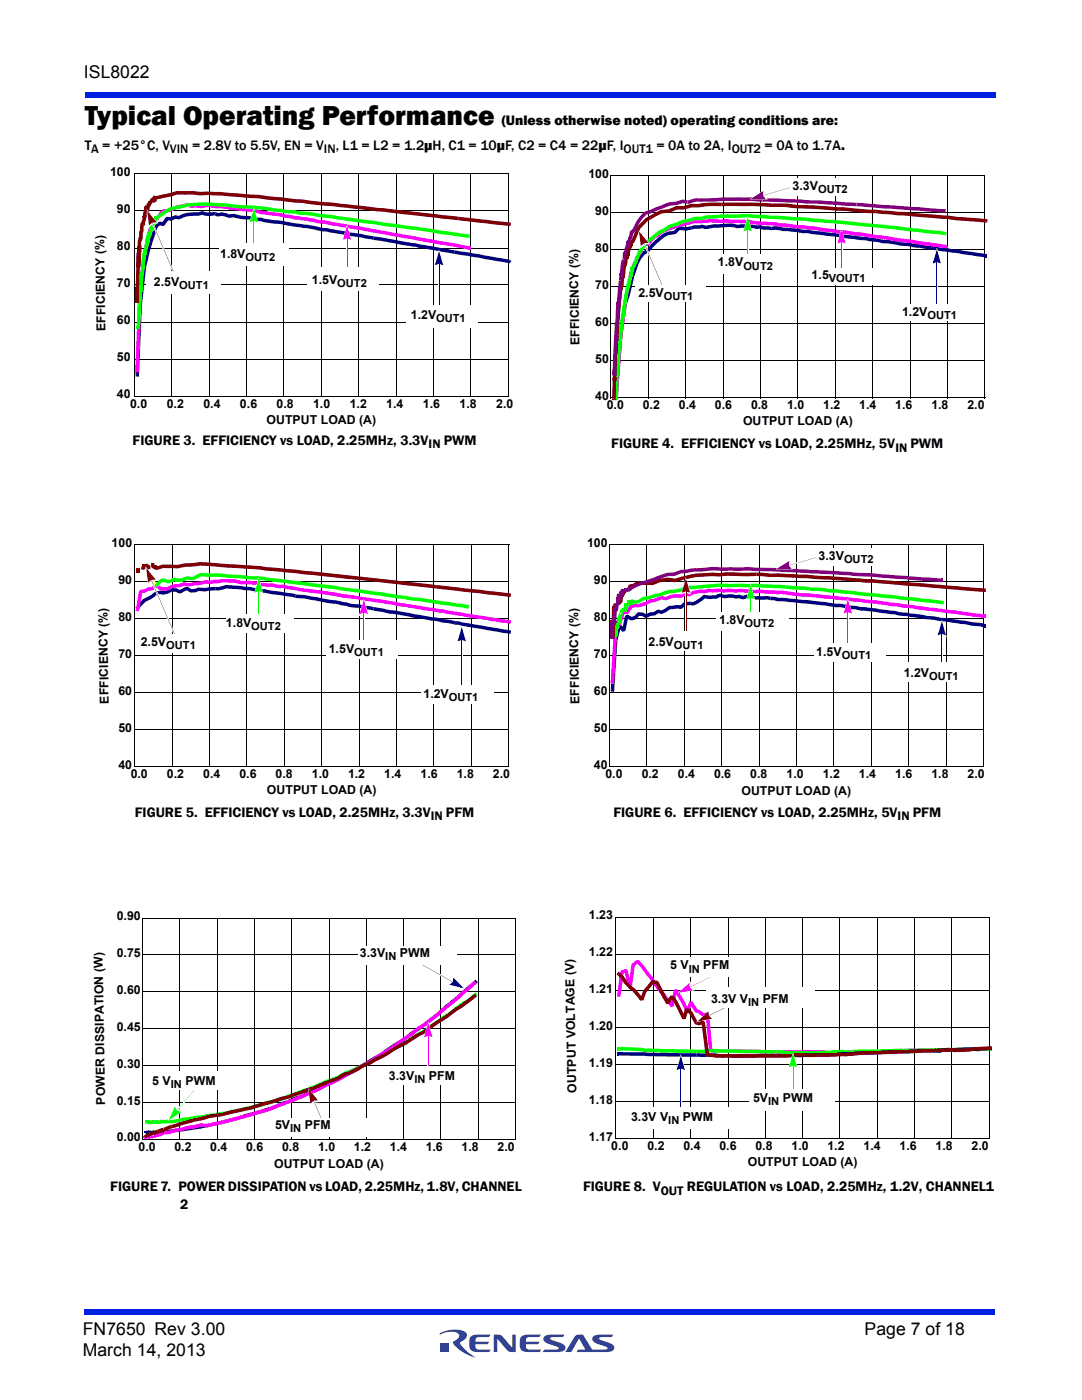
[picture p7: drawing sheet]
<svg xmlns="http://www.w3.org/2000/svg" width="216mm" height="279mm" viewBox="0 0 216 279" stroke-linecap="round" stroke-linejoin="round" font-family="sans-serif">
<defs><g id="words">
<text font-size="5.6" x="16.9" y="24.9">Typical Operating Performance</text>
<g font-size="3.5">
<text x="16.7" y="15.6">ISL8022</text>
<text x="16.5" y="266.5">FN7650 Rev 3.00</text>
<text x="172.5" y="266.5">Page 7 of 18</text>
<text x="16.5" y="270.7">March 14, 2013</text>
</g>
<g font-size="2.8">
<text x="16.9" y="29.9">T</text>
<text x="100.1" y="24.9">(Unless otherwise noted) operating conditions are:</text>
<text x="26.5" y="88.8">FIGURE 3. EFFICIENCY vs LOAD, 2.25MHz, 3.3V</text>
<text x="122" y="89.4">FIGURE 4. EFFICIENCY vs LOAD, 2.25MHz, 5V</text>
<text x="26.9" y="163">FIGURE 5. EFFICIENCY vs LOAD, 2.25MHz, 3.3V</text>
<text x="122.4" y="163">FIGURE 6. EFFICIENCY vs LOAD, 2.25MHz, 5V</text>
<text x="22" y="237.8">FIGURE 7. POWER DISSIPATION vs LOAD, 2.25MHz, 1.8V, CHANNEL</text>
<text x="116.3" y="237.8">FIGURE 8. V</text>
<text x="36" y="241.3">2</text>
</g>
<g font-size="2.5">
<text x="18.2" y="30.6">A = +25°C, VVIN = 2.8V to 5.5V, EN = VIN, L1 = L2 = 1.2µH, C1 = 10µF, C2 = C4 = 22µF, IOUT1 = 0A to 2A, IOUT2 = 0A to 1.7A.</text>
<text x="21.9" y="35.1">100</text>
<text x="117.4" y="35.5">100</text>
<text x="158.2" y="38">3.3V</text>
<text x="23.3" y="42.5">90</text>
<text x="118.8" y="42.8">90</text>
<text x="23.3" y="49.9">80</text>
<text x="43.9" y="51.4">1.8V</text>
<text x="118.8" y="50.2">80</text>
<text x="143.3" y="53.1">1.8V</text>
<text x="23.3" y="57.3">70</text>
<text x="30.7" y="57.1">2.5V</text>
<text x="62.2" y="56.6">1.5V</text>
<text x="118.8" y="57.6">70</text>
<text x="127.4" y="59.2">2.5V</text>
<text x="161.9" y="55.6">1.5</text>
<text x="23.3" y="64.7">60</text>
<text x="82" y="63.6">1.2V</text>
<text x="118.8" y="65">60</text>
<text x="180" y="63">1.2V</text>
<text x="21.1" y="66" transform="rotate(-91 21.1 66)">EFFICIENCY (%)</text>
<text x="115.7" y="68.9" transform="rotate(-91 115.7 68.9)">EFFICIENCY (%)</text>
<text x="23.3" y="72.1">50</text>
<text x="118.8" y="72.4">50</text>
<text x="23.3" y="79.5">40</text>
<text x="26" y="81.3">0.0</text>
<text x="33.3" y="81.3">0.2</text>
<text x="40.6" y="81.3">0.4</text>
<text x="47.9" y="81.3">0.6</text>
<text x="55.2" y="81.3">0.8</text>
<text x="62.5" y="81.3">1.0</text>
<text x="69.8" y="81.3">1.2</text>
<text x="77.1" y="81.3">1.4</text>
<text x="84.4" y="81.3">1.6</text>
<text x="91.7" y="81.3">1.8</text>
<text x="99" y="81.3">2.0</text>
<text x="118.8" y="79.8">40</text>
<text x="121.1" y="81.7">0.0</text>
<text x="128.3" y="81.7">0.2</text>
<text x="135.5" y="81.7">0.4</text>
<text x="142.7" y="81.7">0.6</text>
<text x="149.9" y="81.7">0.8</text>
<text x="157.1" y="81.7">1.0</text>
<text x="164.3" y="81.7">1.2</text>
<text x="171.4" y="81.7">1.4</text>
<text x="178.6" y="81.7">1.6</text>
<text x="185.8" y="81.7">1.8</text>
<text x="193" y="81.7">2.0</text>
<text x="53.2" y="84.6">OUTPUT LOAD (A)</text>
<text x="85.5" y="89.5">IN PWM</text>
<text x="148.3" y="84.8">OUTPUT LOAD (A)</text>
<text x="178.7" y="90.1">IN PWM</text>
<text x="22.3" y="109.1">100</text>
<text x="117.2" y="109.2">100</text>
<text x="163.3" y="111.8">3.3V</text>
<text x="23.6" y="116.5">90</text>
<text x="118.5" y="116.6">90</text>
<text x="23.6" y="123.9">80</text>
<text x="45.1" y="125.1">1.8V</text>
<text x="118.5" y="124">80</text>
<text x="143.5" y="124.6">1.8V</text>
<text x="23.6" y="131.3">70</text>
<text x="28.1" y="128.9">2.5V</text>
<text x="65.6" y="130.3">1.5V</text>
<text x="118.5" y="131.3">70</text>
<text x="129.4" y="128.9">2.5V</text>
<text x="162.9" y="131">1.5V</text>
<text x="180.3" y="135.1">1.2V</text>
<text x="21.7" y="140.4" transform="rotate(-91 21.7 140.4)">EFFICIENCY (%)</text>
<text x="23.6" y="138.7">60</text>
<text x="84.5" y="139.2">1.2V</text>
<text x="115.6" y="140.5" transform="rotate(-91 115.6 140.5)">EFFICIENCY (%)</text>
<text x="118.5" y="138.7">60</text>
<text x="23.6" y="146">50</text>
<text x="118.5" y="146.1">50</text>
<text x="23.6" y="153.4">40</text>
<text x="26.1" y="155.3">0.0</text>
<text x="33.3" y="155.3">0.2</text>
<text x="40.5" y="155.3">0.4</text>
<text x="47.8" y="155.3">0.6</text>
<text x="55" y="155.3">0.8</text>
<text x="62.2" y="155.3">1.0</text>
<text x="69.4" y="155.3">1.2</text>
<text x="76.7" y="155.3">1.4</text>
<text x="83.9" y="155.3">1.6</text>
<text x="91.1" y="155.3">1.8</text>
<text x="98.4" y="155.3">2.0</text>
<text x="118.5" y="153.5">40</text>
<text x="120.8" y="155.3">0.0</text>
<text x="128" y="155.3">0.2</text>
<text x="135.3" y="155.3">0.4</text>
<text x="142.5" y="155.3">0.6</text>
<text x="149.7" y="155.3">0.8</text>
<text x="156.9" y="155.3">1.0</text>
<text x="164.2" y="155.3">1.2</text>
<text x="171.4" y="155.3">1.4</text>
<text x="178.6" y="155.3">1.6</text>
<text x="185.8" y="155.3">1.8</text>
<text x="193.1" y="155.3">2.0</text>
<text x="53.3" y="158.4">OUTPUT LOAD (A)</text>
<text x="148" y="158.7">OUTPUT LOAD (A)</text>
<text x="86" y="163.7">IN PFM</text>
<text x="179.1" y="163.7">IN PFM</text>
<text x="23.3" y="183.7">0.90</text>
<text x="117.5" y="183.5">1.23</text>
<text x="23.3" y="191">0.75</text>
<text x="71.8" y="191">3.3V</text>
<text x="117.5" y="190.8">1.22</text>
<text x="133.7" y="193.5">5 V</text>
<text x="140.3" y="193.5">PFM</text>
<text x="23.3" y="198.4">0.60</text>
<text x="117.5" y="198.2">1.21</text>
<text x="141.9" y="200.1">3.3V V</text>
<text x="152.2" y="200.1">PFM</text>
<text x="23.3" y="205.7">0.45</text>
<text x="117.5" y="205.5">1.20</text>
<text x="23.3" y="213.1">0.30</text>
<text x="77.6" y="215.5">3.3V</text>
<text x="117.5" y="212.9">1.19</text>
<text x="21" y="220.5" transform="rotate(-91 21 220.5)">POWER DISSIPATION (W)</text>
<text x="23.3" y="220.4">0.15</text>
<text x="30.4" y="216.5">5 V</text>
<text x="37" y="216.5">PWM</text>
<text x="115" y="218.1" transform="rotate(-91 115 218.1)">OUTPUT VOLTAGE (V)</text>
<text x="117.5" y="220.3">1.18</text>
<text x="150.3" y="219.9">5V</text>
<text x="23.3" y="227.8">0.00</text>
<text x="54.9" y="225.3">5V</text>
<text x="60.8" y="225.3">PFM</text>
<text x="117.5" y="227.6">1.17</text>
<text x="125.9" y="223.6">3.3V V</text>
<text x="136.3" y="223.6">PWM</text>
<text x="27.6" y="229.7">0.0</text>
<text x="34.8" y="229.7">0.2</text>
<text x="42" y="229.7">0.4</text>
<text x="49.1" y="229.7">0.6</text>
<text x="54.7" y="233">OUTPUT LOAD (A)</text>
<text x="56.3" y="229.7">0.8</text>
<text x="63.5" y="229.7">1.0</text>
<text x="70.6" y="229.7">1.2</text>
<text x="77.8" y="229.7">1.4</text>
<text x="84.9" y="229.7">1.6</text>
<text x="92.1" y="229.7">1.8</text>
<text x="99.3" y="229.7">2.0</text>
<text x="122" y="229.5">0.0</text>
<text x="129.2" y="229.5">0.2</text>
<text x="136.4" y="229.5">0.4</text>
<text x="143.6" y="229.5">0.6</text>
<text x="149.2" y="232.8">OUTPUT LOAD (A)</text>
<text x="150.7" y="229.5">0.8</text>
<text x="157.9" y="229.5">1.0</text>
<text x="165.1" y="229.5">1.2</text>
<text x="172.3" y="229.5">1.4</text>
<text x="179.5" y="229.5">1.6</text>
<text x="186.7" y="229.5">1.8</text>
<text x="193.8" y="229.5">2.0</text>
<text x="131.8" y="238.5">OUT REGULATION vs LOAD, 2.25MHz, 1.2V, CHANNEL1</text>
</g>
<g font-size="2.2">
<text x="163.2" y="38.6">OUT2</text>
<text x="49" y="52">OUT2</text>
<text x="148.3" y="53.8">OUT2</text>
<text x="35.8" y="57.7">OUT1</text>
<text x="67.3" y="57.2">OUT2</text>
<text x="132.5" y="59.8">OUT1</text>
<text x="165.4" y="56.3">VOUT1</text>
<text x="87" y="64.2">OUT1</text>
<text x="185.1" y="63.6">OUT1</text>
<text x="168.4" y="112.4">OUT2</text>
<text x="50.1" y="125.7">OUT2</text>
<text x="148.6" y="125.2">OUT2</text>
<text x="33.2" y="129.6">OUT1</text>
<text x="70.7" y="131">OUT1</text>
<text x="134.5" y="129.5">OUT1</text>
<text x="168" y="131.6">OUT1</text>
<text x="185.4" y="135.7">OUT1</text>
<text x="89.6" y="139.9">OUT1</text>
<text x="76.9" y="191.6">IN PWM</text>
<text x="137.4" y="194.1">IN</text>
<text x="149.3" y="200.7">IN</text>
<text x="34.1" y="217.1">IN</text>
<text x="82.7" y="216.1">IN PFM</text>
<text x="153.3" y="220.5">IN PWM</text>
<text x="57.9" y="226">IN</text>
<text x="133.3" y="224.2">IN</text>
</g>
</g></defs>
<g fill="#333f99">
<path d="M98.5 266.3h.7a1.2 1.2 0 0 1 1.1 .5l1.9 2.2v-2.7h.7v3.5h-.7a1.04 1.04 0 0 1-1-.4l-2-2.2v2.6h-.7z"/>
<path d="M93.9 266.8l.8-.4 3.2-.1-.3 .5-2.3 .1a.7 .7 0 0 0-.4 .9h2.7l-.4 .5h-2.3v.4l.2 .5 .2 .1h2.6l-.3 .5h-2.3a1.36 1.36 0 0 1-1.7-1.2l.1-1.5z"/>
<path d="M104 266.8l.8-.4 3.1-.1-.3 .5-2.3 .1a.7 .7 0 0 0-.3 .9h2.7l-.4 .5h-2.3v.4l.1 .5 .3 .1h2.6l-.3 .5h-2.3a1.36 1.36 0 0 1-1.7-1.2l.1-1.5z"/>
<path d="M108.6 266.7l.8-.3 3.2-.1-.3 .5-2.5 .2v.3l.6 .2a3.4 3.4 0 0 1 2.4 1.3 .85 .85 0 0 1-1 1h-3.5l.4-.5h2.1l.6-.1v-.3l-.6-.2a3.4 3.4 0 0 1-2.4-1.3l.1-.5z"/>
<path d="M114.8 266.6a1.8 1.8 0 0 1 1.5-.3l1.9 3h2.3l.7-.1v-.3l-.6-.2a3.4 3.4 0 0 1-2.4-1.3 .85 .85 0 0 1 1-1l3.2-.1-.3 .5-2.5 .2v.3l.6 .2a3.4 3.4 0 0 1 2.4 1.3 .85 .85 0 0 1-1 1h-6.5l.3-.4 1.4-.1-1.2-2.1-1.6 2.6h-1.2z"/>
<path d="M88 268h1.6v1.7h-1.6z"/>
<path d="M87.8 266.1a5.6 5.6 0 0 1 5.1-.2 1.19 1.19 0 0 1-.8 1.8l-.3 .3a6.8 6.8 0 0 0 3 2.9 7.1 7.1 0 0 1-4.4-3l.5-.4a.81 .81 0 0 0 .7-.8 .81 .81 0 0 0-.6-.8 5.3 5.3 0 0 0-3.3 .4z"/>
</g>
<g fill="#001fe0">
<path d="M16.9 261.3h181.7v1h-181.7z"/>
<path d="M16.9 18.4h181.7v1h-181.7z"/>
</g>
<g fill="#000">
<path d="M26.7 34.6l.1 .2zM34.2 34.6l.2 .1zM41.6 34.6l.2 .1zM49.1 34.6l.2 .1zM56.6 34.6l.1 .1zM64 34.6l.2 .1zM71.5 34.6l.1 .1zM79 34.6l.1 .1zM86.4 34.6l.2 .1zM93.9 34.6l.1 .1zM101.3 34.6l.2 .1zM26.7 56.8l.1 .2z"/>
<path d="M26.7 49.4l.1 .2zM26.7 42l.1 .2zM26.7 71.6l.1 .2zM26.7 64.2l.1 .2zM26.7 79.1h.2zM26.7 79l.1 .1z"/>
</g>
<g fill="none" stroke="#000" stroke-width=".2">
<path d="M26.8 34.7h74.7M26.8 34.6v44.5h74.7M34.3 34.7v44.4M41.7 34.7v44.4M49.2 34.7v44.4M56.6 34.7v44.4M64.1 34.7v44.4M71.6 34.7v44.4M79 34.7v44.4M86.5 34.7v44.4M94 34.7v44.4M101.4 34.7v44.4"/>
<path d="M26.8 56.9h74.7M26.8 49.5h74.7M26.8 42.1h74.7M26.8 71.7h74.7M26.8 64.3h74.7"/>
</g>
<g fill="#000080">
<path d="M27.1 74.8h.6v.4l-.6-.1z"/>
<path d="M31 44.8l.7-.5 .4-.1 .6 .3-.4 .1 .8-1.2 .3-.2 .8 .2-.1-.1a1.56 1.56 0 0 1 1.7-.2l-.3 .1 1-.5a7.3 7.3 0 0 1 3-.3l.8-.3 .8 .3h-.1l2.1-.1-.4 .7h.2l-1.8 .1-.8-.3h.2l-1 .3-2.2 .1-1.7 .6-.6-.2h.1l-.9 .4-.9-.1 .4-.1-.8 1.2-.5 .1-.6-.2 .4-.1-.9 .6 .2-.2-1.5 4.6-.9 3.7-.8 7.1-.6 14.2h-.6l.5-14.2 .8-7.3 .9-3.7z"/>
<path d="M43.1 42.3l.5 .3-.3-.1 1-.1 1.5 .4h-.2l1.1-.1 1.4 .3 1.7 .1 8.5 1.4 .6 .1v.7l-3.1-.6-3.1-.3-.7-.3h-1l-1.4-.3-1.5-.1-1.6-.4 .2 .1-1.1 .1-1.4-.4h.1a1.48 1.48 0 0 1-1.5-.1z"/>
<path d="M58.9 44.6l2.3 .2 3.1 .7h.9l9.3 1.7-.1 .7-9.3-1.7-1.1-.1-2.9-.6-2.2-.2z"/>
<path d="M74.5 47.2l16.2 2.8-.1 .7-16.2-2.8z"/>
<path d="M90.7 50l11.1 1.9-.5 .5 .2 .1-9.4-1.6-1.5-.3z"/>
<path d="M101.8 51.9l.2 .3-.4 .4-.3-.2z"/>
<path d="M101.8 51.9l-.5 .5z"/>
</g>
<g fill="#f0f">
<path d="M27 74h.7v.4l-.7-.1z"/>
<path d="M31.9 42.3l.8-.6 .7 .1h-.1l2.1-.9 1.4-.2 3.5 .2h-.1l1-.2 .1 .7-1.1 .2-1.2-.2-.9 .1-.7-.2h.1l-2 .3h.2l-2.1 .8h-.9l.2-.1-1.9 2.1 .1-.1-.9 1.8-1.2 5.4-.7 7.5-.6 15h-.7l.7-15.9a55.6 55.6 0 0 1 1.3-10.1l.1-.3a10 10 0 0 1 1.4-3.8l.7-.6h-.1z"/>
<path d="M41.2 40.7l.6-.1 1.4 .3h1.4l5.5 .7 2.1 .5h-.2l3.6 .3-.1 .7-3.5-.3-2.1-.6-1.9-.1-3.5-.5h-1.3l-1.6-.3h.1l-.4 .1z"/>
<path d="M55.6 42.4l1.5 .4h-.1l4.2 .5 2.2 .6h1.2l4.9 .9-.2 .7-4.8-.9-1.3-.1-2.2-.5-4-.5-1.6-.4z"/>
<path d="M69.5 44.8l14.5 2.6-.2 .7-9.7-1.7-4.8-.9z"/>
<path d="M84 47.4l9.7 1.8-.1 .7-9.8-1.8z"/>
<path d="M93.6 49.2h.4v.7h-.4z"/>
<path d="M93.6 49.2v.7z"/>
</g>
<g fill="#0f0">
<path d="M27.2 65.1h.7v.3h-.7z"/>
<path d="M28 54.3l.7 .1v.1l-.1-.2-.6 .2h.7l-.6 .3-.1-.5 .7 .1-.3 3.9h-.7v-1.3h.7l-.1 2.9h-.7v-.3v-.3l.7 .1-.4 6.3-.7-.1v-.2h.7v.2h-.7l.4-6.3 .7 .1v.5h-.7l.1-3v.1h.7v1.3h-.7z"/>
<path d="M28.8 49l.7 .1v.5l-.3 1.4-.7-.1v-.6l.7 .1-.2 1.6-.7-.2v-.3l.2-.2 .6 .2-.2 2.1h-.7v-.4v.1l.7-.2-.2 1.5-.7-.1 .2-1.4 .7-.1v.6h-.7l.2-2.1 .5 .3 .1-.3v.3l-.5-.3-.1 .2 .1-1.4h.7v.6h-.7z"/>
<path d="M29.3 46.4v.1l.6-.3 .3 .8-.1 .3-.6-.3v.1v-.1v.2l-.2-.6 .1 .2 .6-.3-.2 2-.4 .4a1.6 1.6 0 0 1-.3-1.7v.2l.7-.2-.1 1.9-.2 .2h-.5l.1 .1-.3-.4h.7v.1l-.7-.1v-.1l.7 .1-.1-.3 .1 .2-.4-.1-.1 .2 .1-1.8 .7-.2v1.5l-.4-.3-.3 .3z"/>
<path d="M30.3 44.6v.1h.7v.2h-.7v-.2h.7l-.3 .6-.3 .2 .3-.2-.2 .4 .1-.2v.5h-.7v-.7l.6 .3v-.1v.2l-.7-.2 .3 .4-.2-.6 .6 .3-.2 .7-.1-.3 .1 .3-.2 .9-.6-.2 .6 .3-.6-.2 .1-.9 .1 .3-.1-.4 .2-.7 .6 .4-.3-.6 .4 .3-.7-.1 .2-.3 .6 .2v-.1v.8h-.7l.1-.9 .4-.3-.3 .2z"/>
<path d="M30.8 43.1l.7 .1-.1 .4-.3-.3-.2 .1 1.4-1 .4 .5-1.6 1.1-.3-.2v-.6h.7l-.3 1.7-.7-.3 .1-.3 .3 .4h.2l-.3 .1-.4-.5h.7l-.2 .6h-.6h.7l-.7-.1 .1-.6v.1l.7 .1-.4-.3 .2-.1 .4 .6-.1 .1v-.1l-.5-.2-.1 .2z"/>
<path d="M32.3 42.4l1.5-1 3.9-.9 2.9-.1 4.5 .2v.7l-4.5-.2-2.6 .1-3.7 .8-1.6 .9z"/>
<path d="M45.1 40.6l6.8 .5 5.3 .8 1.9 .1-.2 .7-1.7-.1-5.5-.8-4.3-.2-2.3-.3z"/>
<path d="M59 42l17.6 2.4-.1 .7-14.2-2-2.5-.2-.9-.2z"/>
<path d="M76.6 44.4l16.8 2.4-.1 .7-16.8-2.4z"/>
<path d="M93.4 46.8h.4l-.1 .7h-.4z"/>
<path d="M93.4 46.8l-.1 .7z"/>
</g>
<g fill="#7e0000">
<path d="M27 57.2h.7v.4h-.7z"/>
<path d="M27.6 47.8v.1l.7-.1v.2l-.5 .3 .4-.4v2.5h-.7v-1.3h.7l-.2 3.9-.1 .5-.6-.2v-2.9h.7l-.3 10.1v-.1h-.7v-2.8h.7v2.8h-.7l.3-10h.7v2.9l-.6-.3-.1 .3 .2-4.2h.7v1.3h-.7v-2.5l.4-.3z"/>
<path d="M28.1 44.3l.1 .3 .6-.4 .1 .6h-.7l.1 .2-.2-.6 .6-.3 .1 .3-.2 1.8-.1 .2-.3 .2 .2-.1 .1-.3-.1 1.5-.5 .3-.2-.5 .3 .3 .3-.4v.4h-.7v-.4l.4-.3 .3 .1 .1 .4-.1-.1-.6 .2 .1-1.5 .1-.2 .4-.2-.4 .4z"/>
<path d="M29 41l.6 .2v.2l-.1 .3-.6-.1v-.4l.5 .3 .1-.3-.3 2.4h-.6l-.2-.4 .7-.1v.7l-.3 1.3-.6-.3h.7l-.5-.2-.1 .2-.1-.4 .2-1.4v.1l.7-.2 .1 .4h-.6v.1v-.9z"/>
<path d="M29.2 40.9l.7 .1-.2 1.3-.7-.1v-.3v-.4l.7 .1-.3 .7-.5-.2v-.5h.6v.5l-.5-.3-.1 .1 .2-.5 .6 .1v.7h-.7z"/>
<path d="M29.3 40.6l.7 .1-.1 .3-.7-.1z"/>
<path d="M29.2 40.9l.7 .1z"/>
<path d="M29.3 40.9l.2-.2 .5 .5-.3 .2z"/>
<path d="M29.6 40.5l-.1 .1 .7-.2v.4l-.2 .4-.5-.5h-.1z"/>
<path d="M29.5 40.6l.7-.2z"/>
<path d="M29.4 40.2l.7-.2 .1 .4-.7 .2z"/>
<path d="M29.8 40.2l.7 .2-.1 .3-.7-.2z"/>
<path d="M30 39.8l.1-.1 .4 .5 .1-.1-.2 .3-.6-.2z"/>
<path d="M30.1 39.7l.4 .5z"/>
<path d="M30.1 39.7l.2-.2 .5 .5-.3 .2z"/>
<path d="M30.3 39.5l.7 .1-.1 .3-.7-.1z"/>
<path d="M30.7 39l.4 .3 .1 .6v.1l-.7-.1-.1-.5 .4 .3 .3-.4-.1 1-.4 .2-.4-.5v-.2l.7 .1v.2l-.3-.3-.2 .1 .3-.1-.3 .3v-.8z"/>
<path d="M30.5 39.9l.7 .1z"/>
<path d="M30.5 39.9l.7 .1v.3l-.7-.1z"/>
<path d="M30.7 39.2h.4l.1 .6-.3 .1z"/>
<path d="M31.1 39.2l2.9-.7a4.8 4.8 0 0 1 2.8-.4l7.4 .2 7.6 .6 8.9 1-.1 .7-8.9-1-7.5-.6-8.8-.2h.1l-4.3 1z"/>
<path d="M60.7 39.9l30.8 3.4v.7l-15-1.8-14.7-1.5-1.2-.1z"/>
<path d="M91.5 43.3l10.1 1.1-.1 .7-10-1.1z"/>
<path d="M101.6 44.4h.3v.7h-.4z"/>
<path d="M101.6 44.4l-.1 .7z"/>
</g>
<g fill="#fff">
<path d="M29.3 54.3h14.6v4.1h-14.6z"/>
<path d="M29.3 54.2h14.7v.3h-14.7z"/>
<path d="M43.7 54.3h.3v4.2h-.3z"/>
<path d="M29.2 58.2h14.7v.3h-14.7z"/>
<path d="M29.2 54.2h.3v4.2h-.3z"/>
<path d="M30.3 44.6l.3-.2 .2 .4-.4 .2z"/>
<path d="M29.3 41.8l2.3 2.8-.5-.1-1.7-2 .2-.3 .4 2.8h-.3l.6-.6 .2 .2-.8 .8z"/>
<path d="M30.3 44.4l.9-.2v.4l-.8 .1z"/>
<path d="M30.4 45l.4-.2 3.8 9.1-.3 .1z"/>
</g>
<path d="M29.5 42.4l1.7 2-.8 .1-.6 .5z" fill="#fff"/>
<g fill="#7e0000">
<path d="M30.3 44.2l.2 .3z"/>
<path d="M29.4 42.1l1.8 2.3-.5-.1-1.2-1.5 .3-.3 .3 2.1h-.4l.5-.5 .2 .2-.6 .7z"/>
<path d="M30.2 44.1l.7-.1v.4h-.6z"/>
<path d="M30.4 44.6l4.2 9.6z"/>
</g>
<path d="M29.6 42.7l1.3 1.5h-.6l-.4 .4z" fill="#7e0000"/>
<g fill="#fff">
<path d="M50.5 44.3h.3v.4h-.3z"/>
<path d="M50.7 41.3l1 3.5-.5-.2-.7-2.6 .3-.1-.7 2.7-.4-.1 .9-.4 .1 .3-1.1 .4z"/>
<path d="M50.6 44.1l.9 .3-.2 .3-.7-.3z"/>
<path d="M50.5 44.7h.3v6.2h-.3z"/>
</g>
<path d="M50.7 42l.7 2.5-.7-.2-.8 .2z" fill="#fff"/>
<g fill="#0f0">
<path d="M50.6 43.9l.1 .4z"/>
<path d="M50.7 41.5l.8 2.9-.5-.3-.5-1.9 .3-.1-.5 2-.4-.1 .7-.3 .1 .3-.9 .4z"/>
<path d="M50.6 43.7l.6 .2-.1 .3-.5-.2z"/>
</g>
<path d="M50.7 42.2l.5 1.9-.5-.2-.6 .2z" fill="#0f0"/>
<path d="M50.7 44.3v6.9" fill="none" stroke="#0f0" stroke-width=".2"/>
<g fill="#fff">
<path d="M69.1 47.7h.3v.5h-.3z"/>
<path d="M69.3 44.7l1 3.6-.5-.3-.7-2.5 .3-.1-.7 2.6-.4-.1 .9-.3 .1 .3-1.1 .4z"/>
<path d="M69.2 47.6l.8 .2-.1 .4-.7-.3z"/>
<path d="M69.1 48.2h.3v6.7h-.3z"/>
</g>
<path d="M69.3 45.4l.7 2.6-.7-.3-.8 .3z" fill="#fff"/>
<g fill="#f0f">
<path d="M69.2 47.4l.1 .3z"/>
<path d="M69.3 45l.8 2.9-.5-.3-.5-1.9 .3-.1-.5 2-.4-.1 .7-.3 .1 .3-.9 .4z"/>
<path d="M69.2 47.2l.6 .2-.1 .3-.5-.2z"/>
</g>
<path d="M69.3 45.7l.5 1.9-.5-.2-.6 .2z" fill="#f0f"/>
<path d="M69.3 47.7v7.5" fill="none" stroke="#f0f" stroke-width=".2"/>
<g fill="#fff">
<path d="M87.4 52.7h.4v.5h-.4z"/>
<path d="M87.6 49.8l1 3.5-.4-.3-.8-2.5 .4-.1-.8 2.6-.3-.1 .8-.3 .2 .3-1.1 .4z"/>
<path d="M87.5 52.6l.9 .2-.1 .4-.8-.3z"/>
<path d="M87.4 53.2h.4v9.8h-.4z"/>
</g>
<path d="M87.6 50.4l.7 2.6-.7-.3-.7 .3z" fill="#fff"/>
<g fill="#00007e">
<path d="M87.6 52.4l.1 .4z"/>
<path d="M87.6 50.1l.8 2.8-.4-.2-.6-1.9 .4-.1-.6 2-.3-.1 .6-.3 .2 .3-.9 .3z"/>
<path d="M87.5 52.3l.7 .2-.1 .3-.6-.2z"/>
</g>
<path d="M87.6 50.7l.6 1.9-.6-.2-.5 .2z" fill="#00007e"/>
<path d="M87.6 52.8v10.5" fill="none" stroke="#00007e" stroke-width=".2"/>
<g fill="#fff">
<path d="M81.2 61.1h14v4.1h-14z"/>
<path d="M81.2 61h14.1v.3h-14.1z"/>
<path d="M95 61.1h.3v4.2h-.3z"/>
<path d="M81.1 65h14.1v.3h-14.1z"/>
<path d="M81.1 61h.3v4.2h-.3z"/>
<path d="M61.3 53.3h14.4v4.8h-14.4z"/>
<path d="M43.9 48.8h13.5v4h-13.5z"/>
<path d="M43.9 48.6h13.7v.3h-13.7z"/>
<path d="M57.2 48.8h.4v4.2h-.4z"/>
<path d="M43.7 52.7h13.7v.3h-13.7z"/>
<path d="M43.7 48.6h.3v4.2h-.3z"/>
</g>
<g fill="none" stroke="#000" stroke-width=".2">
<path d="M121.8 35h74.8M121.9 34.9v44.6M129.4 34.9v44.6M136.8 34.9v44.6M144.3 34.9v44.6M151.8 34.9v44.6M159.2 34.9v44.6M166.7 34.9v44.6M174.1 34.9v44.6M181.6 34.9v44.6M189.1 34.9v44.6M196.5 34.9v44.6"/>
<path d="M121.8 57.2h74.8M121.8 49.8h74.8M121.8 42.4h74.8M121.8 72h74.8M121.8 64.6h74.8M121.9 79.4h74.7"/>
</g>
<path d="M121.8 79.3l.1 .2z" fill="#000"/>
<g fill="#000080">
<path d="M122.6 79.5h.7v.4l-.7-.1z"/>
<path d="M128.2 50.3l.8-.5 1.7-1.8 2-1.6 1.9-.4-.2 .1 .9-.8 .3-.1 1.3 .1 1-.2 .2 .7-1.1 .2-1.6-.1 .3-.1-1 .9-1.5 .3-.8 .4-2.1 1.9a3.2 3.2 0 0 1-1.4 1.4l-.3 .1 .1-.1-.8 .9h.1l-.6 1.1-.8 2.3-.9 4-.6 1.7-.9 5.9-.9 12.9h-.7l.3-4.5a118.7 118.7 0 0 1 1.5-14.4l.6-1.8 .9-3.9 .9-2.5 .6-1.2z"/>
<path d="M137.9 45.1l.7-.2 1.5-.1 .8 .3-.2-.1 1.8-.3 3.1-.1 1.7 .3h-.2l3.1-.1 2.3 .4h-.1l1.6 .1h-.1l.2 .6h-1.7l-2.4-.4h.2l-1.7-.1-1.4 .2-1.4-.3-3.1 .1-1.6 .3-1-.2h.3l-1.7 .1h.1l-.6 .2z"/>
<path d="M153.9 45.3l.9-.2 1.4 .3 5 .4 8.3 1.1 .2 .1-.1 .7-8.6-1.2h.1l-4.9-.4-1.5-.3h.1l-.7 .1z"/>
<path d="M169.6 47l3.1 .3 13.2 1.8-.1 .7-4.7-.7-1.4-.1-2.4-.4h-1.1l-3.6-.7-3-.2z"/>
<path d="M185.9 49.1l10.8 1.6v.7l-10.8-1.6h-.2z"/>
<path d="M196.7 50.7h.3v.7h-.3z"/>
<path d="M196.7 50.7v.7z"/>
</g>
<g fill="#f0f">
<path d="M122.6 79.5h.7v.3h-.7z"/>
<path d="M128.2 48.7l1-.3-.2 .1 1.4-1.5 .7-.3-.1 .1 .8-.8 1.5-.7 1.9-.7 1-.1 .4 .6-1.2 .2h.1l-3.4 1.3 .1-.1a2.12 2.12 0 0 1-1.3 1l-.7 .6a1.8 1.8 0 0 1-1.6 1.2l.3-.2-1.5 2.4-1.2 3-.8 4-1.3 9.1-.8 11.9h-.7l.2-3.5a122.6 122.6 0 0 1 1.3-13.9l.6-3.7 .9-4 1.2-3.2z"/>
<path d="M136.2 44.5l1.2-.3a5.1 5.1 0 0 1 3-.4l1.2-.2 2.2 .2 1.4-.1 .6 .2 2.7-.1 2.2 .3-.1 .7-2.2-.3-2.6 .1-.8-.2h.1l-1.3 .1-2.2-.2h.2l-.8 .2-2.7 .1h.1l-1.9 .5z"/>
<path d="M150.6 44.1l4.2 .2 .8 .3h-.1l7 .6 2.1 .3-.1 .7-2.2-.4-5.3-.5a4.3 4.3 0 0 1-2.3-.3h.1l-4.2-.2z"/>
<path d="M164.6 45.5l7.6 .9 6.8 1.1-.1 .7-3.4-.6h.1l-2.5-.2-1-.3-7.6-.9z"/>
<path d="M179 47.5l9.8 1.3 .3 .4h-.7l.3 .3h-.5l-9.2-1.3h-.1z"/>
<path d="M188.4 49.2h.7v.3h-.7z"/>
<path d="M188.4 49.2h.7z"/>
</g>
<g fill="#0f0">
<path d="M122.5 79.5h.7v.3h-.7z"/>
<path d="M123.8 64h.7h-.7h.7l-.2 2.2-.7-.1v-.6l.7 .1-.3 3.5-.7-.1v-.1l.7 .1-.3 3.4h-.7v-.3v-.2l.7 .2-.2 2.6h-.7v-1h.7l-.3 5.8-.3 .4-.4-.4v-.2l.7 .1v.1h-.7v-.2h.7v.2l-.3-.3-.4 .3 .3-5.8h.7v.1v.9h-.7l.2-2.6 .6 .2 .1-.2v.3h-.7l.1-2.6 .2-.9h.7v.1h-.7l.3-3.5h.7v.6h-.7z"/>
<path d="M125.4 55.5h.7l-.2 .9v.1l-.7-.1v-.2l.7 .1-.2 1-.7-.1 .1-.7 .3 .4 .4-.4v.2l-.2 .9-.7-.1v-.3l.7 .1-.3 1.8h-.7v-.2l.7 .1-.2 1.2-.1-.3 .1 .3-.2 1.3-.7-.1v-.4l.7 .1-.3 2.3h-.7v-.7h.7l-.1 1.7-.7-.1v-.3h.7v.3h-.7l.1-1.6h.7v.7l-.7-.1 .3-2.3h.7v.4h-.7l.2-1.3 .1 .3-.1-.3 .2-1.3 .7 .1v.2l-.7-.1 .3-1.8h.7v.4l-.7-.2 .2-.9 .3-.3 .4 .3-.1 .8-.7-.1 .2-1h.7v.2l-.7-.1z"/>
<path d="M128.6 48.3l1.3-1a5.9 5.9 0 0 1 2.4-1.7l1.4-.8 2.5-.9 2.5-.7h1.4l.2 .7h-1.5h.1l-2.4 .6-2.6 .9h.1l-2.4 1.4-2.5 2-1.3 1.8 .1-.1-1.1 2.8-.5 .2 .4-.3-.2 .7-.7-.1v-.5h.7l-.1 1.4-.7-.1 .7 .1-.2 .6-.7-.1 .7 .2-.2 .2 .1-.1-.1 .1-.6-.1 .2-.5 .6 .2h-.7l.2-.7 .7 .2-.7-.1 .1-1.3h.7v.5l-.7-.1 .2-.7 .3-.2h.3l-.4 .2 1.1-2.8z"/>
<path d="M140.1 43.2l1-.3 7.9-.2 17.2 1.2-.1 .7-3.7-.3-1.3-.2-12.3-.7-7.5 .2-1 .3z"/>
<path d="M166.2 43.9l12.4 1.2 10 1.1-.2 .7-9.9-1.1-12.2-1.2h-.2z"/>
<path d="M188.6 46.2l.3 .1-.1 .7-.4-.1z"/>
<path d="M188.6 46.2l-.2 .7z"/>
</g>
<g fill="#7e0000">
<path d="M122.1 79.5h.7v.4l-.7-.1z"/>
<path d="M123.5 57.1h.7v.8l-.7-.1v-.1h.7v.2h-.7v-.8h.7l-.8 10.2h-.7v-.2h.7l-.1 3h-.7v-1.2h.7l-.2 3.5h-.7v-.4h.7l-.1 4-.7-.1v-.6h.7l-.2 4.2h-.7l.2-4.2h.7v.7l-.7-.1 .1-3.9h.7v.4h-.7l.2-3.5h.7v1.2h-.7l.1-3h.7v.1h-.7z"/>
<path d="M125.1 49.8h.7h-.7l.7 .1-.2 1.2-.6 .1-.2-.3 .7-.1v.8h-.7v-.8l.7 .1-.5 2.2-.7-.1v-.2l.7 .1-.4 2.5h-.6v-.8h.7l-.3 2.6-.7-.1v-.5h.7l-.2 1.1h-.7l.2-1.2 .7 .1v.5h-.7l.3-2.6 .7 .1v.8l-.7-.1 .3-2.5h.7v.2l-.6-.1 .3-1.9 .1-.4 .7 .2v.8h-.7v-.8l.7-.2 .1 .4-.7 .1z"/>
<path d="M128.8 43.6l3.1-1.7 1.6-.2a3.9 3.9 0 0 1 2.9-.6l1.6-.4h1.3l2.2-.3h2.5v.7l-5.9 .3h.1l-1.8 .4h-1.4h.1l-1.5 .7-1.6 .1h.1l-2.9 1.5h.1l-1.5 1.5-1.3 2.8-.5 .1-.2-.1 .6-.2-.2 .9-.6-.1v-.8h.7l-.2 1.3-.7-.1v-.6h.7l-.2 .8h-.6v-.5l.6 .1-.1 .6h-.7l.2-.8 .7 .1v.5l-.7-.1 .1-.8 .7 .1v.6h-.7l.2-1.3 .7 .1v.8h-.7l.1-1 .6-.1 .2 .1-.6 .1 .2-.3a7.1 7.1 0 0 1 2.7-4.2z"/>
<path d="M144 40.4h5.8l6.9 .2 2 .3 9.8 .5 4.8 .4h1.5l-.1 .7h-1.4l-4.5-.4-9.8-.5-2-.3-7.2-.2h-5.8z"/>
<path d="M174.8 41.8l21.9 1.9-.1 .7-21.7-1.8-.2-.1z"/>
<path d="M196.7 43.7h.3v.7h-.4z"/>
<path d="M196.7 43.7l-.1 .7z"/>
</g>
<g fill="#800080">
<path d="M122.2 73.6h.7v.4l-.7-.1z"/>
<path d="M123 60.3h.7v1.1l-.1-.3-.5 .5-.1-1.3 .7 .1-.3 4.5-.7-.1v-.2h.7v.1h-.7l.1 .2 .6-.2-.1 2.4-.7-.1v-.1h.7l-.4 8h-.7v-1l.7 .1v.9l-.7-.1 .4-7.9h.7v.1h-.7l.1-2.4 .6-.2 .1 .3h-.7v-.1h.7v.1v.2h-.7z"/>
<path d="M124.1 51.8l.7 .1h-.7l.7 .1-.5 3.1-.7-.1v-.5l.7 .1-.1 1.6-.4 .3-.3-.3h.7l-.2 1.4-.7-.2v-.2l.7 .1-.2 2.5h-.7v-.4h.7l-.1 2-.6 .2 .5-.4-.6 .2 .1-2h.7v.4h-.7l.2-2.6h.7v.2v.2l-.7-.2 .2-1.3 .7 .1-.4-.4-.3 .4 .1-1.7h.7v.5h-.7z"/>
<path d="M124.9 48.8l.3-.1-.3 .3v-.2v.1h.7l-.1 .3-.3 .2 .3-.1-.2 .1 .2-.3-.4 .3 .4-.3-.1-.1 .1 .4-.3 .5 .1-.2-.2 1-.7-.2 .1-.2 .6 .2-.2 .3 .1-.1-.1 1.2-.3 .3-.5-.3h.7l-.6-.3 .1-.1-.1 .2 .1-.2-.1 .2 .1-1 .2-.5 .6 .3-.6-.2 .3-1.2 .3-.4-.3 .4z"/>
<path d="M125.4 47.2l.7 .1v.2l-.4-.4-.2 .2h.7l-.3 .5-.5-.3v-.2h.7l-.2 .9-.4 .3 .3-.1-.2 .1 .2-.3-.3 .9-.6-.3v-.5v-.1l.2 .3 .5-.3v.7h-.7v-.7l.6-.3 .1 .9-.5-.2-.2 .2 .3-.8 .4-.2-.4 .2z"/>
<path d="M128.1 42.7l.4-.3 .5 .5-1.3 1.5-1.1 2.1 .1-.2-.4 .4-.4-.3v-.3l.3 .4 .3-.2-.2 .4-.6-.3v-.3l.7 .1-.2 1.1h-.7l.2-1.2 .7 .1v.2l-.6-.2v.1v-.2l.4-.3 .4 .4-.3-.2-.3 .3 1-2.2z"/>
<path d="M128.5 42.4l.5-.3 4.4-1.7 1.3-.1 1.6-.5 .9 .2v.7l-.9-.2h.1l-1.3 .4-1.3 .1h.1l-4.9 1.9z"/>
<path d="M137.2 40l1.7-.4 5.4-.2h5.5l2.4 .2v.7l-2.4-.2h-5.6l-5.2 .2-1.7 .4h-.1z"/>
<path d="M152.2 39.6l7.2 .2 11.5 .7v.7l-11.2-.7-7.5-.2z"/>
<path d="M170.9 40.5l17.5 1.2-.1 .7-17.4-1.2z"/>
<path d="M188.4 41.7l.3 .1v.7l-.4-.1z"/>
<path d="M188.4 41.7l-.1 .7z"/>
</g>
<g fill="#fff">
<path d="M128.4 48.7l.3-.2 .2 .4-.3 .2z"/>
<path d="M127.4 45.9l2.3 2.8h-.5l-1.7-2.1 .3-.2 .4 2.7h-.4l.6-.6 .3 .2-.8 .9z"/>
<path d="M128.5 48.4h.8v.3l-.7 .1z"/>
<path d="M128.6 49.1l.3-.1 3.9 9-.4 .1z"/>
</g>
<path d="M127.7 46.5l1.6 2.1h-.7l-.6 .5z" fill="#fff"/>
<g fill="#7e0000">
<path d="M128.4 48.3l.2 .4z"/>
<path d="M127.5 46.2l1.9 2.3-.5-.1-1.3-1.5 .3-.2 .3 2h-.4l.5-.5 .3 .3-.7 .6z"/>
<path d="M128.3 48.2l.7-.1v.4h-.6z"/>
<path d="M128.6 48.7l4.2 9.7z"/>
</g>
<path d="M127.8 46.8l1.2 1.5h-.6l-.4 .4z" fill="#7e0000"/>
<g fill="#fff">
<path d="M149 46h.4v.5h-.4z"/>
<path d="M149.2 43.1l1 3.5-.4-.2-.8-2.6 .4-.1-.8 2.7-.3-.2 .8-.3 .1 .3-1 .4z"/>
<path d="M149.1 45.9l.9 .2-.1 .4-.8-.3z"/>
<path d="M149 46.5h.4v6.2h-.4z"/>
</g>
<path d="M149.2 43.7l.7 2.6-.7-.3-.8 .3z" fill="#fff"/>
<g fill="#0f0">
<path d="M149.2 45.7v.3z"/>
<path d="M149.2 43.3l.8 2.9-.4-.3-.6-1.9 .4-.1-.6 2-.3-.1 .6-.3 .1 .3-.8 .4z"/>
<path d="M149.1 45.5l.7 .2-.1 .3-.6-.2z"/>
</g>
<path d="M149.2 44l.5 1.9-.5-.2-.6 .2z" fill="#0f0"/>
<path d="M149.2 46v6.9" fill="none" stroke="#0f0" stroke-width=".2"/>
<g fill="#fff">
<path d="M167.7 48.5h.4v.4h-.4z"/>
<path d="M167.9 45.5l1 3.5-.4-.2-.8-2.6 .4-.1-.8 2.7-.3-.1 .9-.4 .1 .3-1.1 .4z"/>
<path d="M167.9 48.3l.8 .3-.1 .3-.7-.3z"/>
<path d="M167.7 48.9h.4v6.7h-.4z"/>
</g>
<path d="M167.9 46.1l.8 2.6-.8-.2-.7 .2z" fill="#fff"/>
<g fill="#f0f">
<path d="M167.9 48.1l.1 .4z"/>
<path d="M167.9 45.8l.8 2.8-.4-.3-.6-1.9 .4-.1-.5 2-.4-.1 .7-.3 .1 .4-.9 .3z"/>
<path d="M167.9 47.9l.6 .2-.1 .4-.5-.2z"/>
</g>
<path d="M167.9 46.4l.6 1.9-.6-.2-.5 .2z" fill="#f0f"/>
<path d="M167.9 48.5v7.4" fill="none" stroke="#f0f" stroke-width=".2"/>
<g fill="#fff">
<path d="M186.8 52.4h.3v.4h-.3z"/>
<path d="M186.9 49.4l1.1 3.6-.5-.3-.7-2.6 .3-.1-.7 2.7-.4-.1 .9-.4 .1 .4-1.1 .4z"/>
<path d="M186.9 52.2l.8 .3-.1 .3-.7-.2z"/>
<path d="M186.8 52.8h.3v9.9h-.3z"/>
</g>
<path d="M186.9 50.1l.8 2.6-.8-.3-.7 .3z" fill="#fff"/>
<g fill="#00007e">
<path d="M186.9 52.1l.1 .4z"/>
<path d="M186.9 49.7l.8 2.9-.4-.3-.5-1.9 .3-.1-.5 2-.4-.1 .7-.3 .1 .4-.9 .3z"/>
<path d="M186.9 51.9l.6 .2-.1 .4-.5-.2z"/>
</g>
<path d="M186.9 50.4l.6 1.9-.6-.2-.5 .2z" fill="#00007e"/>
<path d="M187 52.5v10.5" fill="none" stroke="#00007e" stroke-width=".2"/>
<g fill="#fff">
<path d="M161.9 53.6h13.4v3.1h-13.4z"/>
<path d="M161.9 53.5h13.5v.3h-13.5z"/>
<path d="M175.1 53.6h.3v3.2h-.3z"/>
<path d="M161.8 56.5h13.5v.3h-13.5z"/>
<path d="M161.8 53.5h.3v3.2h-.3z"/>
<path d="M179.3 60.9h14.3v3h-14.3z"/>
<path d="M179.3 60.8h14.4v.3h-14.4z"/>
<path d="M193.4 60.9h.3v3.2h-.3z"/>
<path d="M179.2 63.8h14.4v.3h-14.4z"/>
<path d="M179.2 60.8h.3v3.1h-.3z"/>
<path d="M152.4 38.8l.4-.2 .1 .4-.5 .1z"/>
<path d="M149.6 39.8l3.1-2-.2 .5-2.2 1.4-.2-.3h2.8l-.1 .4-.5-.7 .2-.3 .7 1z"/>
<path d="M152.3 38.1l.4 .1-.1 .8-.3 .1z"/>
<path d="M152.8 38.7l6.5-1.9 .1 .3-6.5 1.9z"/>
</g>
<path d="M150.2 39.6l2.3-1.4-.1 .7 .5 .7z" fill="#fff"/>
<g fill="#7e007e">
<path d="M152 39h.4z"/>
<path d="M149.8 39.7l2.5-1.6-.1 .5-1.7 1.1-.2-.3 2.1-.1v.4l-.5-.5 .3-.3 .6 .8z"/>
<path d="M151.9 38.4l.4 .1v.6h-.4z"/>
<path d="M152.4 38.9l7.2-2z"/>
</g>
<path d="M150.4 39.5l1.7-1v.6l.3 .4z" fill="#7e007e"/>
<g fill="#fff">
<path d="M157.8 35.8h12.4v3h-12.4z"/>
<path d="M157.8 35.6h12.6v.3h-12.6z"/>
<path d="M170.1 35.8h.3v3.2h-.3z"/>
<path d="M157.6 38.7h12.6v.3h-12.6z"/>
<path d="M157.6 35.6h.3v3.2h-.3z"/>
<path d="M127 57h13.7v3.1h-13.7z"/>
<path d="M127 56.9h13.9v.3h-13.9z"/>
<path d="M140.5 57h.4v3.2h-.4z"/>
<path d="M126.8 59.9h13.9v.3h-13.9z"/>
<path d="M126.8 56.9h.3v3.2h-.3z"/>
<path d="M142.6 50.8h13.8v3.8h-13.8z"/>
</g>
<g fill="none" stroke="#000" stroke-width=".2">
<path d="M26.8 116.1h74.8M26.9 108.7h74.7M26.9 108.6v44.5M34.4 108.7v44.4M41.8 108.7v44.4M49.3 108.7v44.4M56.7 108.6v44.5M64.2 108.6v44.5M71.7 108.6v44.5M79.1 108.6v44.5M86.6 108.6v44.5M94 108.6v44.5"/>
<path d="M101.5 108.6v44.5M26.8 138.2h74.8M26.8 130.8h74.8M26.8 123.4h74.8M26.8 145.6h74.8M26.8 153h74.8"/>
</g>
<path d="M26.8 108.6l.1 .2zM34.3 108.6l.1 .1zM41.7 108.6l.2 .1zM49.2 108.6l.2 .1z" fill="#000"/>
<g fill="#000080">
<path d="M27 121.2l.2-.2 .5 .5-.2 .2z"/>
<path d="M28.3 119.9l1.8-1.2 1-.7 .9-.1 .7 .1h-.2l.9-.2a2.27 2.27 0 0 1 2.6 0h-.3l1.4-.7h.4l.7 .5h-.1l.8-.1-.2 .1 1-.4 1.4 .1 2-.2-.1 .7-2.1 .2-1.3-.1h.2l-.9 .3a1.8 1.8 0 0 1-1.8-.5h.3l-1.4 .7h-.3l-.8-.4 .2 .1h-.9l.2-.1-.8 .4-1 .3-.6-.1h.1h-.8h.2l-1.5 1.1-1 .4 .1-.1-1.4 1.5-.5-.5z"/>
<path d="M43 117.1l.6 .1 1.7-.5 2.3 .2 2.2 .2 9.3 1.5-.2 .7-9.2-1.5-2.3-.2-2.3-.2h.2l-1 .3-1.3 .1z"/>
<path d="M59.1 118.6l1.6 .1 6.3 1.1 3 .7 1.6 .1 2.3 .4 .7 .2-.1 .7-3.1-.6-1.5-.1-3-.7-.9-.1-5.4-1-1.5-.1h-.2z"/>
<path d="M74.6 121.2l16.2 2.8-.1 .6-11.7-2-1.4-.2-3.1-.5z"/>
<path d="M90.8 124l10.8 1.8-.1 .6-10.7-1.7-.1-.1z"/>
<path d="M101.6 125.8h.4l-.1 .7-.4-.1z"/>
<path d="M101.6 125.8l-.1 .6z"/>
</g>
<g fill="#f0f">
<path d="M27.1 121.6l.7 .1-.1 .3-.6-.1z"/>
<path d="M27.7 117.9l.4-.3h.7a1.97 1.97 0 0 1 1.5-.4h-.2l1-.6h.3l.8 .6-.1-.1 1.3 .1h-.1l.9-.5 1.6-.2-.1 .1 .8-.4 1.6 .1 3-.6 .8 .2-.2 .1 1.3-.3v.7l-1 .2-1-.2h.2l-1.4 .4h-.9a3.7 3.7 0 0 1-2.3 .1l.2-.1a2.46 2.46 0 0 1-1.7 .5l-.7 .1a2.53 2.53 0 0 1-2.4 .4l-.9-.6h.3l-1.1 .7h-.6l.2-.1-1 .5h-.8l.3-.3-.6 3.7-.7-.1z"/>
<path d="M43 115.7h.6h-.2a4.6 4.6 0 0 1 2.4-.1h1l1.4 .4h-.1l1.7-.1 1.6 .2 .8 .3-.1-.1 2.3 .1 1.6 .3a1.9 1.9 0 0 1 1.5 .2h-.1l1.7 .2-.2 .7-1.6-.2-.9-.3h.2l-.7 .1-1.6-.3h.1l-2.3-.1-2.4-.4h-1.6l-1.4-.3-2.3-.1-.9 .2h-.6z"/>
<path d="M59.1 117.1l15.5 2.3-.1 .7-11-1.7-3.8-.4-.8-.2z"/>
<path d="M74.6 119.4l16.2 2.6-.1 .7-1.4-.1-1.1-.3h.1l-13.8-2.2z"/>
<path d="M90.8 122l10.9 1.8-.2 .7-3.4-.5-7.3-1.2-.1-.1z"/>
<path d="M101.7 123.8h.3l-.1 .7h-.4z"/>
<path d="M101.7 123.8l-.2 .7z"/>
</g>
<g fill="#ff0">
<path d="M30.4 115.5h.7v.4l-.7-.1z"/>
<path d="M30.4 115.8l.7 .1v.4l-.5 .4-.2-.4z"/>
<path d="M30.6 116.7l.5-.4z"/>
<path d="M30.6 116.7l.5-.4 .2 .3-.5 .4z"/>
</g>
<g fill="#0f0">
<path d="M31.1 116.5l.5 .5-.3 .2-.5-.4z"/>
<path d="M31.5 116l.7-.5 .5-.1 1 .3 .9-.3h1.6l.9-.3 .1 .7 .1-.1-.9 .4h-1.7l.1-.1-1.1 .4-1.3-.3h.2l-1 .9-.5-.5z"/>
<path d="M37.1 115.1h1.3h-.1l1.8-.7h3.4l3.9 .3v.7l-4.1-.3h-3.2l-1.7 .7h-1.2z"/>
<path d="M47.4 114.7l4.9 .3 11.8 1.6-.1 .7-11.9-1.6-4.7-.3z"/>
<path d="M64 116.6l17 2.3-.1 .7-16.9-2.3z"/>
<path d="M81 118.9l12.3 1.8-.1 .7-9.4-1.4-1.8-.1-1.1-.3z"/>
<path d="M93.3 120.7l.3 .1-.1 .7-.3-.1z"/>
<path d="M93.3 120.7l-.1 .7z"/>
</g>
<g fill="#7e0000">
<path d="M27.3 113.9h.7v.3h-.7z"/>
<path d="M27.3 113.7h.7v.2h-.7z"/>
<path d="M27.3 113.7h.7z"/>
<path d="M27.3 113.4h.7v.3h-.7z"/>
<path d="M28.3 112.9l.3 .1-.2 .7-.3-.1z"/>
<path d="M28.3 113h.7l-.1 .6-.5 .1 .3-.6h-.3l-.1 .2z"/>
<path d="M28.3 113h.7z"/>
<path d="M28.3 112.6h.7v.4h-.7z"/>
<path d="M28.8 112.9l.6-.5 .2 .3-.6 .4z"/>
<path d="M29.1 112.9l.6-.2 .3 .4-.7 .3-.1-.3 .1 .1 .5-.3v.2l-.4 .4-.4-.4 .6-.4 .1 .2-.3-.1-.3 .3z"/>
<path d="M29.3 113.4l.7-.3z"/>
<path d="M29.3 113.4l.7-.3 .1 .4-.7 .2z"/>
<path d="M30.1 112.3l.7 .1v.3h-.7z"/>
<path d="M30.1 112.7h.7v.5l-.7-.2 .5-.5 .3 .6-.1-.3 .1 .1-.3 .6-.3-.2v-.6l.3 .5 .3-.3-.1 .4-.7-.1z"/>
<path d="M30.9 112.9l-.3 .6z"/>
<path d="M30.9 112.9l.3 .2-.3 .5-.3-.1z"/>
<path d="M30.5 112.7h.7v.4h-.7z"/>
<path d="M30.5 113.1h.7v.1l-.3-.3 .6 .3-.4-.1h.2a4.5 4.5 0 0 1 2.7-.4h1.5h-.1l1.3-.2 3.3-.3 11.8 .8 4.5 .4-.1 .7-4.4-.4-11.9-.8h.1l-3 .2a6.1 6.1 0 0 1-3 .3h-1.5l.1-.1-1.3 .4-.4-.1z"/>
<path d="M56.3 113.4l30.8 3.4-.1 .7-29.6-3.2-1.2-.2z"/>
<path d="M87.1 116.8l14.5 1.6-.1 .7-14.5-1.6z"/>
<path d="M101.6 118.4h.4l-.1 .7h-.4z"/>
<path d="M101.6 118.4l-.1 .7z"/>
</g>
<g fill="#fff">
<path d="M30.1 115.8l.3-.1 .1 .4-.3 .1z"/>
<path d="M29 113l2.3 2.9-.5-.1-1.7-2.1 .3-.2 .4 2.8h-.4l.7-.7 .2 .3-.8 .8z"/>
<path d="M30.1 115.6l.9-.1v.4h-.8z"/>
<path d="M30.2 116.2l.3-.1 4.9 11.4-.3 .1z"/>
</g>
<path d="M29.3 113.6l1.7 2.1h-.8l-.6 .6z" fill="#fff"/>
<g fill="#7e0000">
<path d="M30.1 115.5l.2 .4z"/>
<path d="M29.2 113.4l1.9 2.3-.6-.1-1.2-1.5 .3-.2 .3 2h-.4l.5-.5 .2 .3-.6 .6z"/>
<path d="M30 115.4l.7-.1v.4h-.6z"/>
<path d="M30.2 115.9l5.2 12z"/>
</g>
<path d="M29.4 114l1.3 1.5h-.6l-.4 .4z" fill="#7e0000"/>
<g fill="#fff">
<path d="M51.4 118.2h.4v.4h-.4z"/>
<path d="M51.6 115.2l1 3.5-.4-.2-.8-2.6 .4-.1-.8 2.7-.3-.1 .8-.4 .2 .3-1.1 .4z"/>
<path d="M51.5 118l.9 .3-.1 .3-.8-.3z"/>
<path d="M51.4 118.6h.4v6.2h-.4z"/>
</g>
<path d="M51.6 115.8l.7 2.6-.7-.2-.7 .2z" fill="#fff"/>
<g fill="#0f0">
<path d="M51.6 117.8v.4z"/>
<path d="M51.6 115.4l.8 2.9-.4-.3-.6-1.9 .4-.1-.6 2-.3-.1 .6-.3 .2 .3-.9 .4z"/>
<path d="M51.5 117.6l.7 .2-.1 .4-.6-.3z"/>
</g>
<path d="M51.6 116.1l.6 1.9-.6-.2-.5 .2z" fill="#0f0"/>
<path d="M51.6 118.2v6.8" fill="none" stroke="#0f0" stroke-width=".2"/>
<g fill="#fff">
<path d="M72.4 122.4h.4v.5h-.4z"/>
<path d="M72.6 119.4l1 3.6-.4-.3-.8-2.6 .4-.1-.8 2.7-.3-.1 .8-.4 .2 .4-1.1 .4z"/>
<path d="M72.5 122.2l.9 .3-.1 .4-.8-.3z"/>
<path d="M72.4 122.9h.4v6.7h-.4z"/>
</g>
<path d="M72.6 120.1l.7 2.6-.7-.3-.7 .3z" fill="#fff"/>
<g fill="#f0f">
<path d="M72.6 122v.4z"/>
<path d="M72.6 119.7l.8 2.8-.4-.2-.6-1.9 .4-.1-.6 2-.3-.1 .6-.3 .2 .3-.9 .3z"/>
<path d="M72.5 121.9l.7 .2-.1 .3-.6-.2z"/>
</g>
<path d="M72.6 120.4l.5 1.8-.5-.2-.5 .2z" fill="#f0f"/>
<path d="M72.6 122.4v7.4" fill="none" stroke="#f0f" stroke-width=".2"/>
<g fill="#fff">
<path d="M92 127.8h.3v.4h-.3z"/>
<path d="M92.1 124.8l1.1 3.6-.5-.3-.7-2.6 .3-.1-.7 2.7-.4-.1 .9-.4 .1 .4-1.1 .4z"/>
<path d="M92.1 127.6l.8 .3-.1 .3-.7-.2z"/>
<path d="M92 128.2h.3v9.8h-.3z"/>
</g>
<path d="M92.1 125.5l.8 2.6-.8-.3-.7 .3z" fill="#fff"/>
<g fill="#00007e">
<path d="M92.1 127.5l.1 .4z"/>
<path d="M92.1 125.1l.9 2.9-.5-.3-.5-1.9 .3-.1-.5 2-.4-.1 .7-.3 .1 .4-.9 .3z"/>
<path d="M92.1 127.3l.7 .2-.2 .4-.5-.2z"/>
</g>
<path d="M92.1 125.8l.6 1.9-.6-.2-.5 .2z" fill="#00007e"/>
<path d="M92.1 127.9v10.5" fill="none" stroke="#00007e" stroke-width=".2"/>
<g fill="#fff">
<path d="M27.6 126.5h13.8v3.7h-13.8z"/>
<path d="M65.2 127.7h14.2v3.7h-14.2z"/>
<path d="M84.1 136.7h14.4v3.7h-14.4z"/>
<path d="M45 122.6h13.5v3.7h-13.5z"/>
</g>
<g fill="none" stroke="#000" stroke-width=".2">
<path d="M121.5 116.1h74.8M121.5 108.8h74.8M121.6 108.7v44.4M129.1 108.7v44.4M136.5 108.7v44.4M144 108.7v44.4M151.5 108.7v44.4M158.9 108.7v44.4M166.4 108.7v44.4M173.8 108.7v44.4M181.3 108.7v44.4M188.8 108.7v44.4"/>
<path d="M196.2 108.7v44.4M121.5 138.3h74.8M121.5 130.9h74.8M121.5 123.5h74.8M121.5 145.6h74.8M121.5 153h74.8"/>
</g>
<g fill="#000080">
<path d="M121.9 137.7h.7v.3h-.7z"/>
<path d="M124.7 122.9l.5-.3 1 .6h-.4l.9-.3-.2 .1 .9-.8 1 .1 .7 .4h-.3l.8-.5h.9h-.1l.8-.5 .9 .2h-.3l1.8-1 1.8-.2 .5 .2h-.3l.8-.7 1.4-.1-.1 .7-.1-.1 .1 .1-1.1 .1 .3-.1-.8 .7-.9-.1-1.6 .2 .2-.1-.8 .6-.9 .4-.8-.2h.3a2.06 2.06 0 0 1-1.7 .6l-1.1 .4-.8-.4h.2h-.8l.3-.1-.7 .7-.8 .3h-.4l-.9-.6 .5-.2-.6 2.9-.6 .2-.9-1 .6-.2-.7 3.1-.6 9.7h-.7l.6-9.9 .8-3 .6-.2 .8 1-.6 .2z"/>
<path d="M137.8 120.1l.5 .1h-.2l.8-.3 1.4-1.1 .3-.1 .9 .2h-.1l1.5-.1-.2 .1 .3-.2a1.33 1.33 0 0 1 1.6 0h-.1l1.5-.1 .9 .2h-.1l.8-.1 .8 .3h-.3l1.1-.3 .8 .2h-.1h3.2l.7 .2-.1 .7-.7-.2h.1h-3.2l-1-.3h.3l-1 .3-.8-.2h.2l-.8 .1-.8-.2h.1h-.7a2.14 2.14 0 0 1-1.7-.2h.1l-.9 .4h-1.5l-.9-.1 .3-.1-1.8 1.3a1.43 1.43 0 0 1-1.3 .2z"/>
<path d="M153.7 119.1l14.3 1.4 1.3 .3v.7l-1.6-.3h-.9l-2.3-.4-10.8-1z"/>
<path d="M169.3 120.8l9.1 1.1 1 .3-.1-.1 6.3 .8-.1 .7-6.2-.8-.9-.2-9.2-1.1z"/>
<path d="M185.6 122.9l7 1 1.3 .3 1.9 .1 .6 .2h-.1v.7l-10.7-1.5-.2-.1z"/>
<path d="M196.3 124.5h.4v.7h-.4z"/>
<path d="M196.3 124.5v.7z"/>
</g>
<g fill="#f0f">
<path d="M121.9 136.1h.7l-.1 .4-.7-.1z"/>
<path d="M124.1 121.8l.5-.1 .6 .3-.4 .1 .9-1.3 .3-.2 1.4-.1 1.4-.4 .8-.5 .9-.1 1.3-.6 1.1 .2h-.2l.7-.2a3.8 3.8 0 0 1 2.4-.3l-.1 .1 1-.5 .9 .1-.2 .1 .1-.1 .4 .6h-1.4h.3l-1 .4h-1.5h.2l-1.5 .5-1.1-.2h.2l-1.4 .6-.9 .1 .1-.1-1.6 .8-2.3 .3 .3-.1-1 1.3-.4 .1-.7-.4 .6-.2-.9 2.7-.8 1.5 .1-.1-.6 10h-.7l.6-10.1 .8-1.6z"/>
<path d="M137.5 118.3l1.5-.5 .8-.2 .7 .1h-.1l1-.2h2.4l.7 .1h-.1l3.2-.1 6.1 .3v.7l-6.1-.3-.8 .1-5.3-.1-1 .2-.7-.1h.2l-1 .1h.1l-.8 .2h.1l-.5 .3z"/>
<path d="M153.7 117.8l2.3 .1 3.3 .4 10 .9-.1 .7-2.4-.2-.7-.2-6.9-.5-3.2-.4-2.3-.1z"/>
<path d="M169.3 119.2l5.4 .6 10.8 1.4-.1 .7-10.8-1.4-5.4-.6z"/>
<path d="M185.4 121.2l11 1.4-.1 .7-10.9-1.4z"/>
<path d="M196.3 122.6h.4v.7h-.4z"/>
<path d="M196.3 122.6v.7z"/>
</g>
<g fill="#ff0">
<path d="M122.4 125.1h.7v.4h-.7z"/>
<path d="M122.4 125.5h.7v1.1h-.7z"/>
<path d="M122.4 126.6h.7z"/>
<path d="M122.4 126.6h.7v.4h-.7z"/>
</g>
<g fill="#0f0">
<path d="M122.5 126.8l.5 .4-.2 .3-.5-.4z"/>
<path d="M122.9 124l.7 .1v.5l-.4-.4-.2 .2h.7l-.1 .3-.4 .2-.3-.4v.2v-.6h.7l-.2 1.5h-.7v-1l.2 .3-.2-.3 .7 .1-.1 2.1-.3 .4-.5-.4 .1-.2v.2l.1-2.2h.7l-.1-.2 .1 1.2h-.7z"/>
<path d="M123.6 122.2l.7 .1-.1 .4-.4 .3-.3-.4v-.2v.2l.7-.1v.5a1.71 1.71 0 0 1-.5 1.5 1.23 1.23 0 0 1-.3-1.4v-.1l.6 .2v-.1l-.1 1.2-.7-.1v-1l.7 .1-.2 1.1h-.7l.2-1.2h.7v1l-.7-.1 .2-1.3 .7 .2-.1 1.2-.3-.4-.4 .4 .2-1.7 .7 .1-.1 .2 .1-.2-.4-.3-.3 .3z"/>
<path d="M123.9 121.4l-.1 .2 .3 .4 .3-.6 .2 .3-.1-.1-.4 .5-.2-.3 .2-.5 .4 .3-.2 .7-.7-.1z"/>
<path d="M124.6 121.6l.2 .3-.5 .4-.2-.2z"/>
<path d="M124.6 121.6l-.5 .5z"/>
<path d="M124.5 121.1l.3 .2-.3 .6-.3-.1z"/>
<path d="M124.8 121.3l.3 .2-.3-.2v.7l-.4-.2 .2 .1z"/>
<path d="M124.8 121.3v.7z"/>
<path d="M124.8 121.3h.4v.7h-.4z"/>
<path d="M124.6 121.3h.7v.3h-.7z"/>
<path d="M124.6 120.7h.7v.6h-.7z"/>
<path d="M124.6 120.7h.7z"/>
<path d="M124.6 120.4h.7v.3h-.7z"/>
<path d="M124.8 120.5l.6-.3 .2 .3-.6 .3z"/>
<path d="M125.1 120.1h.7l-.1 1-.6-.2-.1-.1 .6-.3 .1 .1-.5-.1-.1 .3z"/>
<path d="M125.1 120.1h.7z"/>
<path d="M125.1 119.8h.7v.3h-.7z"/>
<path d="M125.6 120.4h.7v.4h-.7z"/>
<path d="M125.8 119.8l.4-.2 .9 .2 1.2-.7 3.1-.7 .2 .6-2.2 .7-.8 .1-1.1 .6-.5 .1-.9-.2 .2-.2v.3h-.7z"/>
<path d="M131.4 118.4l1.9-.6 2.5-.4 1.1-.4 5.6-.5 .1 .7-5.5 .4-2.1 .7-1.7 .2-1.7 .5z"/>
<path d="M142.5 116.5h8.1l6.1 .3v.7l-6-.3h-8.1z"/>
<path d="M156.7 116.8l7 .5 5.6 .6-.1 .7-5.5-.6-7-.5z"/>
<path d="M169.3 117.9l17.2 1.8h.3l-.1 .7-17.5-1.8z"/>
<path d="M186.8 119.7l1.2 .2-.1 .7-1.2-.2z"/>
<path d="M188 119.9h.4l-.1 .7h-.4z"/>
<path d="M188 119.9l-.1 .7z"/>
</g>
<g fill="#7e0000">
<path d="M121.8 123.7h.7v.3h-.7z"/>
<path d="M121.8 124h.7v.4h-.7z"/>
<path d="M121.8 124.4h.7z"/>
<path d="M121.8 124.4h.7v.3h-.7z"/>
<path d="M122 127.1l.7 .1v.3h-.7z"/>
<path d="M122.1 120.9l.7 .1v1.3v-.1l.1 .1-.5 .5-.3-.5v-1.3h.7l-.1 6.2-.7-.1z"/>
<path d="M122.9 122.3l-.5 .5z"/>
<path d="M122.9 122.3l.2 .2-.5 .5-.2-.2z"/>
<path d="M122.3 123.4h.7v.3h-.7z"/>
<path d="M122.4 120.5h.7v.2l-.5-.2 .1-.2-.1 .2h.7l-.1-.2v.6l-.6-.4v.1v-.2l.1 .4-.1-.3h.7l-.3 .4-.6-.2v-.2l.7 .1-.1 2.8h-.7z"/>
<path d="M122.6 120.5l.6 .4z"/>
<path d="M122.6 120.5l.6 .4-.1 .3-.7-.3z"/>
<path d="M122.9 120.4h.7v.3h-.7z"/>
<path d="M122.9 119.5h.7v.9h-.7z"/>
<path d="M122.9 119.5h.7z"/>
<path d="M122.9 119.2h.7v.3h-.7z"/>
<path d="M123.4 118.7l.3 .1-.3 .7-.3-.2z"/>
<path d="M123.7 118.5h.7v.6l-.4-.3-.3 .3 .1-.4v.2h.7l-.2 .4 .1-.2-.4 .4-.3-.4v-.6l.7 .1-.2 1.5-.5 .4-.3-.3-.1-.8 .1 .1 .4-.6 .3 .4v.9l-.4-.4-.2 .2z"/>
<path d="M123.8 118.9h.7z"/>
<path d="M123.8 118.5h.7v.4h-.7z"/>
<path d="M124 118.4h.7v.3h-.7z"/>
<path d="M124.3 117.9l.4 .6v-.1l-.3 .2 .3-.3v.1h-.7l.4-.5-.3 .2z"/>
<path d="M124.3 117.9l.4 .5z"/>
<path d="M124.3 117.9l.3-.2 .4 .5-.3 .2z"/>
<path d="M124.3 117.7h.4v.7h-.4z"/>
<path d="M124.6 117.6l-.1 .2 .3 .4 .4-.4h-.7l.3-.3 .4 .3-.2 .5 .1-.3-.4 .4v-.7l-.3 .4z"/>
<path d="M124.5 117.8h.7z"/>
<path d="M124.5 117.8h.7v.4h-.7z"/>
</g>
<g fill="#0ff">
<path d="M124.9 117.6l.2-.3 .5 .5-.3 .3z"/>
<path d="M125.1 117.3l.2-.1 .3 .6z"/>
<path d="M125.3 117.2l.3 .6z"/>
<path d="M125.3 117.2l.3-.2 .4 .6-.4 .2z"/>
</g>
<g fill="#7e0000">
<path d="M125.3 116.9h.7v.4h-.7z"/>
<path d="M125.4 116.7l.6-.1 .3 .3-.5-.1 .1-.1a3.5 3.5 0 0 1 3-.7l1.3 .1h-.2l1.5-.6 1.7-.2 1.5 .2h-.1l4.4-1.1 6.2-.2 5.8 .1v.7l-6.1-.1-5.8 .2-4.5 1.1-1.4-.2h.1l-1.6 .2-1.5 .6h-3l.2-.1-1.3 .7-.5-.1-.1-.3 .6-.1-.1 .5-.7-.1h.7l-.7-.1z"/>
<path d="M151 114.3l2.6 .2 7.4 .2 20.8 1.5v.7l-20.6-1.5-7.6-.2-2.6-.2z"/>
<path d="M181.8 116.2l14.6 1.2-.1 .7-14.5-1.2z"/>
<path d="M196.4 117.4l.3 .1v.7l-.4-.1z"/>
<path d="M196.4 117.4l-.1 .7z"/>
</g>
<g fill="#800080">
<path d="M121.9 127.3h.7v.3h-.7z"/>
<path d="M121.9 124.5h.7v2.8h-.7z"/>
<path d="M121.9 124.5h.7z"/>
<path d="M121.9 124.2h.7v.3h-.7z"/>
<path d="M122.1 122.7h.7v.4h-.7z"/>
<path d="M122.1 123.1h.7v1.3h-.7z"/>
<path d="M122.1 124.4h.7z"/>
<path d="M122.1 124.4h.7v.3h-.7z"/>
<path d="M122.3 124h.7v.4h-.7z"/>
<path d="M122.3 121h.7v3h-.7z"/>
<path d="M122.3 121h.7z"/>
<path d="M122.3 120.7h.7v.3h-.7z"/>
<path d="M122.4 121.8l.7 .1v.3l-.7-.1z"/>
<path d="M122.6 120.7l.7 .1v1l-.7-.2 .1-.9 .7 .1-.1 1.1-.7-.1v-1h.7l-.2 1.1-.7-.1z"/>
<path d="M122.7 120.7l.7 .1z"/>
<path d="M122.8 120.4h.7l-.1 .4-.7-.1z"/>
</g>
<g fill="#7e007e">
<path d="M123 119.5h.7l-.1 .4-.7-.1z"/>
<path d="M123.1 118.8l.7 .1-.2 1.7-.7-.2v-.6l.7 .1v.5l-.6-.2-.1 .1z"/>
<path d="M123.1 118.8l.7 .1z"/>
<path d="M123.1 118.4l.7 .1v.4l-.7-.1z"/>
</g>
<g fill="#800080">
<path d="M123.4 119.4l.7 .1v.3h-.7z"/>
<path d="M123.5 118.2l.7 .1-.1 1.2-.7-.1z"/>
<path d="M123.5 118.2l.7 .1z"/>
<path d="M123.6 117.9l.7 .1-.1 .3-.7-.1z"/>
<path d="M123.8 118.7l.7 .1v.3h-.7z"/>
<path d="M124 117.5h.5l.2 .5-.1-.1-.5 .2 .1-.2-.1 .2v-.3h.7l-.1 .6 .1-.3-.6 .3-.3-.5 .1 .1h.4l.1-.2v1l-.7-.1z"/>
<path d="M124.1 117.8h.7z"/>
<path d="M124.1 117.5h.7v.3h-.7z"/>
</g>
<g fill="#7e007e">
<path d="M123.8 117.9l.6-.3 .1 .4-.6 .2z"/>
<path d="M123.9 118.2l.6-.2 .1 .1-.7 .2z"/>
<path d="M123.9 118.3l.7-.2z"/>
<path d="M123.9 118.3l.7-.2 .1 .4-.7 .1z"/>
</g>
<g fill="#800080">
<path d="M124.5 117.4h.7v.3h-.7z"/>
<path d="M124.5 117.7h.7z"/>
<path d="M124.5 117.7h.7v.3h-.7z"/>
<path d="M124.9 117.4l.7-.2 .1 .3-.7 .2z"/>
<path d="M125.3 117.2l.3-.1 .4 .3v.3l-.4-.4-.3 .2 .3-.4-.1 .2 .6-.2h-.3l.8-.5 2.2-.8 .1 .7-1.4 .5-1.5 .7-.4-.1 .6-.3-.2 .5-.4 .2-.3-.4v-.2l.3 .4 .3-.2-.1 .1 .1-.2v.3l-.4 .3-.5-.4 .7-.2-.2-.1-.3 .4z"/>
<path d="M128.8 115.8l4.4-1.5 1.3-.1 1.4-.5 3-.3v.7l-3 .3-1.3 .5-1.2 .1-4.5 1.5z"/>
<path d="M138.9 113.4l3.3-.3 11.9 .2v.7l-11.9-.2-3 .3h-.3z"/>
<path d="M154.1 113.3l17.5 1v.7l-17.6-1z"/>
<path d="M171.6 114.3l16.3 1.2v.7l-16.3-1.2z"/>
<path d="M187.9 115.5h.3v.7h-.3z"/>
<path d="M187.9 115.5v.7z"/>
</g>
<g fill="#fff">
<path d="M136.7 118.1h.4v.4h-.4z"/>
<path d="M136.9 115.1l1 3.6-.5-.3-.7-2.6 .3-.1-.7 2.7-.3-.1 .8-.4 .1 .4-1 .4z"/>
<path d="M136.8 117.9l.9 .3-.2 .3-.7-.2z"/>
<path d="M136.7 118.5h.4v9.9h-.4z"/>
</g>
<path d="M136.9 115.8l.7 2.6-.7-.3-.8 .3z" fill="#fff"/>
<g fill="#7e0000">
<path d="M136.9 117.8v.4z"/>
<path d="M136.9 115.4l.8 2.9-.5-.3-.5-1.9 .3-.1-.5 2-.3-.1 .6-.3 .1 .4-.8 .3z"/>
<path d="M136.8 117.6l.7 .2-.1 .4-.6-.2z"/>
</g>
<path d="M136.9 116.1l.5 1.9-.5-.2-.6 .2z" fill="#7e0000"/>
<path d="M136.9 118.2v10.5" fill="none" stroke="#7e0000" stroke-width=".2"/>
<g fill="#fff">
<path d="M149.6 119.5h.4v.5h-.4z"/>
<path d="M149.8 116.5l1 3.5-.5-.2-.7-2.6 .3-.1-.7 2.7-.3-.1 .8-.4 .1 .4-1 .4z"/>
<path d="M149.7 119.3l.9 .3-.1 .3-.8-.2z"/>
<path d="M149.6 120h.4v5h-.4z"/>
</g>
<path d="M149.8 117.2l.7 2.6-.7-.3-.8 .3z" fill="#fff"/>
<g fill="#0f0">
<path d="M149.8 119.1v.4z"/>
<path d="M149.8 116.7l.8 2.9-.4-.3-.6-1.9 .3-.1-.5 2-.3-.1 .6-.3 .1 .4-.9 .3z"/>
<path d="M149.7 118.9l.7 .2-.1 .4-.6-.2z"/>
</g>
<path d="M149.8 117.4l.5 1.9-.5-.2-.6 .2z" fill="#0f0"/>
<path d="M149.8 119.5v5.7" fill="none" stroke="#0f0" stroke-width=".2"/>
<g fill="#fff">
<path d="M169 122.3h.4v.5h-.4z"/>
<path d="M169.2 119.4l1 3.5-.5-.3-.7-2.5 .4-.1-.8 2.6-.3-.1 .8-.3 .1 .3-1 .4z"/>
<path d="M169.1 122.2l.9 .2-.2 .3-.7-.2z"/>
<path d="M169 122.8h.4v6.7h-.4z"/>
</g>
<path d="M169.2 120l.7 2.6-.7-.3-.8 .3z" fill="#fff"/>
<g fill="#f0f">
<path d="M169.2 121.9v.4z"/>
<path d="M169.2 119.6l.8 2.8-.5-.2-.5-1.9 .4-.1-.6 2-.3-.1 .6-.3 .1 .3-.8 .3z"/>
<path d="M169.1 121.8l.7 .2-.1 .3-.6-.2z"/>
</g>
<path d="M169.2 120.2l.5 2-.5-.3-.6 .3z" fill="#f0f"/>
<path d="M169.2 122.3v7.5" fill="none" stroke="#f0f" stroke-width=".2"/>
<g fill="#fff">
<path d="M187.8 126.6h.3v.5h-.3z"/>
<path d="M187.9 123.7l1 3.5-.4-.2-.7-2.6 .3-.1-.7 2.7-.4-.1 .9-.4 .1 .3-1.1 .4z"/>
<path d="M187.9 126.5l.8 .2-.1 .4-.7-.3z"/>
<path d="M187.8 127.1h.3v7.5h-.3z"/>
</g>
<path d="M187.9 124.3l.8 2.6-.8-.3-.7 .3z" fill="#fff"/>
<g fill="#00007e">
<path d="M187.9 126.3l.1 .4z"/>
<path d="M187.9 124l.8 2.8-.4-.3-.5-1.8 .3-.2-.5 2-.4-.1 .7-.3 .1 .4-.9 .3z"/>
<path d="M187.9 126.1l.6 .2-.1 .4-.5-.2z"/>
</g>
<path d="M187.9 124.6l.6 1.9-.6-.2-.5 .2z" fill="#00007e"/>
<path d="M187.9 126.7v8.2" fill="none" stroke="#00007e" stroke-width=".2"/>
<g fill="#fff">
<path d="M157.5 112.6l.5-.1 .1 .3-.5 .1z"/>
<path d="M154.7 113.6l3.1-1.9-.1 .4-2.3 1.5-.1-.3 2.8-.1-.1 .4-.6-.7 .3-.2 .7 .9z"/>
<path d="M157.4 112h.4v.8l-.4 .1z"/>
<path d="M158 112.5l6.4-1.9 .1 .4-6.4 1.8z"/>
</g>
<path d="M155.4 113.4l2.2-1.4v.8l.5 .6z" fill="#fff"/>
<g fill="#7e007e">
<path d="M157.2 112.8h.4z"/>
<path d="M155 113.5l2.5-1.5-.1 .5-1.7 1-.2-.3h2.1v.3l-.5-.5 .3-.2 .5 .7z"/>
<path d="M157.1 112.3h.4l-.1 .6h-.4z"/>
<path d="M157.6 112.8l7.1-2z"/>
</g>
<path d="M155.6 113.3l1.7-1-.1 .6 .4 .4z" fill="#7e007e"/>
<g fill="#fff">
<path d="M162.9 109.6h14.1v3h-14.1z"/>
<path d="M162.9 109.5h14.2v.3h-14.2z"/>
<path d="M176.8 109.6h.3v3.2h-.3z"/>
<path d="M162.8 112.5h14.2v.3h-14.2z"/>
<path d="M162.8 109.5h.3v3.1h-.3z"/>
<path d="M180.1 132.4h14.1v3.4h-14.1z"/>
<path d="M180.1 132.2h14.3v.4h-14.3z"/>
<path d="M194.1 132.4h.3v3.6h-.3z"/>
<path d="M179.9 135.7h14.3v.3h-14.3z"/>
<path d="M179.9 132.2h.3v3.6h-.3z"/>
<path d="M162.6 128.6h14v3.4h-14z"/>
<path d="M162.6 128.4h14.1v.3h-14.1z"/>
<path d="M176.4 128.6h.3v3.6h-.3z"/>
<path d="M162.5 131.8h14.1v.4h-14.1z"/>
<path d="M162.5 128.4h.3v3.6h-.3z"/>
<path d="M129.3 126.2h13.7v3.4h-13.7z"/>
<path d="M129.3 126h13.9v.3h-13.9z"/>
<path d="M142.9 126.2h.3v3.6h-.3z"/>
<path d="M129.1 129.5h13.9v.3h-13.9z"/>
<path d="M129.1 126h.3v3.6h-.3z"/>
<path d="M142.9 122.1h14.5v3.7h-14.5z"/>
</g>
<g fill="none" stroke="#000" stroke-width=".2">
<path d="M28.3 190.6h74.7M28.3 183.2h74.7M28.4 183.1v44.3M28.4 197.9h74.6M35.9 183.1v44.3M43.3 183.1v44.3M50.8 183.1v44.3M58.2 183.1v44.3M65.7 183.1v44.3M73.1 183.1v44.3M80.5 183.1v44.3M87.9 183.1v44.3"/>
<path d="M95.4 183.1v44.3M102.9 183.1v44.3M28.3 220h74.7M28.3 212.6h74.7M28.4 205.3h74.6M28.3 227.3h74.7"/>
</g>
<path d="M28.3 197.8l.1 .2zM28.3 205.2l.1 .2z" fill="#000"/>
<g fill="#000080">
<path d="M28.9 225.7h.7v.3h-.7z"/>
<path d="M29.1 225.7l.3-.1 .3 .4-.3-.3h.1l-.3 .3 .3 .4-.3-.4 .3-.4 .4 .2 .2 .2-.2 .3-.2-.6-.2 .6-.2-.3 .4-.4 .2 .1-.1-.1 .4 .4-.4-.3h.2l-.3 .3h.7l-.6 .4-.3-.4 .3 .3h-.1l.2-.1 .1-.2-.1-.2-.2 .6-.3-.6v.2l.1 .3 .4-.3-.4-.3 .4 .3-.5 .4-.4-.4 .4 .3-.5-.3h.7z"/>
<path d="M30 225.6l.2 .1-.4 .3 .6-.3-.1-.1 .2 .2-.1-.1-.4 .3 .6-.2-.2-.1-.3 .4 .1-.3 .3-.2 .5 .4-.5-.3 .3-.1 .3 .4-.3-.3-.2 .1 .5 .4-.3 .2-.4-.5 .3 .4h.2h-.1l-.5-.3 .3 .3h-.1h.2l.1-.3-.3 .4-.4-.1 .6-.3-.5 .4-.3-.2 .6-.3-.5 .4v-.7l.4 .4h-.7l.3 .3z"/>
<path d="M30.6 225.7l.3-.1-.3 .3 .5-.3 .2 .2-.2-.1-.3 .6-.1-.4 .5-.3h.1h-.1l.4 .5-.5-.4h.1v.5v-.5l.5-.1 .2 .6v-.5l-.3-.1 .2 .1-.1 .6-.4-.1v-.5l.2 .6-.2-.1 .4-.1v-.4v.5l-.5 .2-.3-.4 .3 .3-.3-.1 .5-.3v.1l-.1-.2-.2 .6-.4-.3 .1 .1 .5-.3-.4 .4 .2-.1z"/>
<path d="M31.5 225.7l.4-.1-.3 .4 .1-.3v.5l-.1-.3h.7l-.4-.3h.3l-.3 .3 .4-.3h.2l-.3 .1 .2-.1h-.1v.5l.2 .1 .2-.6 .1 .1 .2 .1h-.5v.5l-.1-.3 .3-.4v.7l.4-.3-.1-.2v.5h-.5l-.2-.2 .2-.6 .3 .1-.1 .6h-.6l.5-.3-.4 .4h-.3l-.3-.4h.7l-.1-.2v.5l.1-.2-.4 .3h-.1l.2-.1-.3 .1 .1-.6z"/>
<path d="M32.6 225.6l8.9-1.3 5.2-1.3 .2 .7-5.3 1.3-8.9 1.3v-.7z"/>
<path d="M46.7 223l7-2.1 5.7-2.2 .2 .7-5.6 2.2-7.1 2.1z"/>
<path d="M59.4 218.7l3.7-1.6 4.4-2.1 3.6-2.1 .3 .6-3.6 2.2-7.6 3.5-.6 .2z"/>
<path d="M71.1 212.9l5-2.9 4.7-3.1 3.9-2.9 .4 .6-3.9 2.9-8.5 5.4-1.3 .7z"/>
<path d="M84.7 204l2.4-1.8 7.5-6.5 .5 .6-7.6 6.5-2.4 1.8z"/>
<path d="M94.6 195.7l.3-.2 .5 .6-.3 .2z"/>
<path d="M94.6 195.7l.5 .6z"/>
</g>
<g fill="#0f0">
<path d="M28.9 223.6h.7v.3h-.7z"/>
<path d="M28.9 223.9h.7l-.2-.3 .2 .2-.6 .2 .2-.4 .3-.1 .4 .5-.4-.4 .3 .1-.3 .6-.2-.4 .4-.3h.2v.7l-.3-.1 .2-.6h.2l-.2 .7 .3-.6-.3-.1 .1 .7-.3-.1 .1 .1 .3-.3-.1-.2-.3 .6-.3-.2 .3 .1-.4-.4 .3 .3h.1l.1-.3-.6 .3 .2 .1z"/>
<path d="M29.8 223.8l-.1 .2 .3 .3h-.2l.3-.7h-.1l.4 .3-.2 .4-.2-.6-.2 .1 .2-.2-.2 .3 .7-.2-.1-.1h-.1l.3 .1 .1 .3-.4-.4h.2l-.4 .5 .1-.5 .3-.1 .4 .3-.3-.2-.2 .6-.1-.3 .3-.3 .4 .2-.5 .4 .1 .1-.2-.1 .2 .1 .4-.3-.1-.3-.3 .6-.4-.2h.5l.1-.3-.3 .5-.5-.3 .3 .3-.4-.2 .6-.2-.1 .3-.4 .2z"/>
<path d="M30.8 223.6h.3h-.2h.1l-.2 .3 .1 .2 .2-.6 .4 .1-.4 .3 .5-.3 .3 .1-.3-.1 .4 .4-.4-.4 .3 .1h-.4l.5 .5-.5 .1h.1l-.3-.3 .3 .3-.3-.1 .3 .1h-.1l.3-.4-.3 .4-.5-.1h.1l.2-.6 .2 .3-.3 .4-.6-.1 .2 .1 .3-.5 .1 .2-.2 .3h-.5l.5-.5h-.4l-.1 .4z"/>
<path d="M31.5 223.7v.5l.2-.6h.2l.4 .3-.4-.3-.3 .3 .4 .4-.4-.4 .1 .3-.1-.4 .3-.3h.3l-.5 .3 .2 .3 .3-.6 .3 .2-.3-.1-.2 .1 .1-.1 .4-.1v.7h-.1l.2-.1-.3 .2-.4-.2 .4-.5 .1 .3-.3 .3-.3-.1 .1 .1 .4-.3-.2-.3 .2 .3-.4-.3 .4 .3-.4 .4-.3-.4 .3 .4h-.2l.3-.6 .1 .2-.1 .3z"/>
<path d="M32.5 223.5l.5 .3-.6 .2 .3-.4h.3l-.4 .2 .4-.3 2-.1 1.4-.3 1.7-.3 .2 .7-1.7 .2-1.5 .4-2.1 .1 .3-.1-.3 .1 .2-.1-.4 .2-.2-.1 .2 .1 .3-.4-.6 .4-.2-.3 .2 .2z"/>
<path d="M38.1 222.8l7-1 3.9-.9 .2 .7-4.1 .9-6.8 1z"/>
<path d="M49 220.9l3-.7 1.8-.6 1.6-.3 5.3-2 .2 .7-5.3 1.9-6.4 1.7z"/>
<path d="M60.7 217.3l6.1-2.4 1.9-1 3.7-1.6 .3 .6-4 1.8a10.7 10.7 0 0 1-3.2 1.4l-4.3 1.8-.3 .1z"/>
<path d="M72.4 212.3l8-4.4 4.5-2.6 2.2-1.7 .4 .6-2.2 1.6-9.9 5.8-2.7 1.3z"/>
<path d="M87.2 203.6l2.3-1.6 2.6-2 1.6-.9 .9-.9 .5 .6-1.1 .9-1.5 .9-2.6 2-2 1.3-.4 .3z"/>
<path d="M94.6 198.2l.3-.2 .4 .5-.2 .3z"/>
<path d="M94.6 198.2l.5 .6z"/>
</g>
<g fill="#f0f">
<path d="M28.7 226.7h.7v.3h-.7z"/>
<path d="M28.7 227h.7l-.2-.3 .2 .2-.6 .2 .4-.5 .3 .2-.4 .5v-.5l.4-.2 .3 .6v-.2l-.5-.2 .2-.1-.2 .1 .1-.1 .3 .6v-.7l-.2 .1 .3-.2 .3 .5-.6-.3 .3 .5 .2-.1-.4 .2v-.7l.3 .6-.4 .2 .2-.1-.6-.2 .1-.3 .3 .5h.1v-.5l-.4 .6-.2-.2 .2 .1 .3-.4-.1 .5 .1-.3-.6 .3h.1z"/>
<path d="M29.5 226.7l.6 .4v-.2l-.3-.3-.2 .1 .4-.2-.4 .3 .1-.2 .4-.2 .3 .1 .1 .3-.4-.3-.2 .1 .6-.1 .1 .3-.3-.3h-.1h.1l-.2 .3 .4-.4h-.2l.3 .7h-.2l.4-.3-.2 .3-.3 .1-.4-.5 .1 .3 .5-.1-.4 .3-.3-.5 .3 .4 .2-.1-.1 .1 .1-.3-.4 .4 .2-.1-.3 .2-.4-.4z"/>
<path d="M30.3 226.4h.3l-.4 .3 .6-.3h-.2l-.1 .2 .1 .3 .3-.6 .4 .1-.4-.1 .2-.1-.2 .3 .3-.4 .5 .1v.4l.1-.1-.7 .1v-.2l.1 .3 .3 .1 .1-.3-.4 .4-.4-.1 .2 .1h-.1l.2-.5 .1 .2a.48 .48 0 0 1-.6 .4l.3-.3-.4 .4 .2-.1z"/>
<path d="M31.2 226.3l.1-.1-.1 .3h.7l-.4-.4h.2v.7l-.3-.4 .2-.4h.3l.3 .3-.2-.2h.2h-.2l-.3 .4v-.1l.3-.5 .4 .2-.2-.1v.7l-.4-.2 .2 .1 .3-.5 .1 .4-.4 .3-.3-.1-.2-.3 .3 .3 .3-.3-.4-.3v.7h.1h-.2l-.4-.4h.7l-.2 .4-.3 .2-.3-.4h.7l-.4-.3z"/>
<path d="M32.1 226l.2-.1-.3 .3 .3 .3 .1-.7-.3 .2 .4-.2v.7l-.2-.1-.1-.3 .3-.3 1.4-.2 3.4-.9 .1 .7-3.4 .9-1.5 .2 .4-.4-.4-.3v.7h-.1l.2-.1-.2 .1-.1-.7 .4 .4-.4 .4 .2-.1-.3 .2 .4-.4-.4 .4 .3-.5-.3 .5v-.7l-.3 .5 .3-.5-.3 .3 .3-.3z"/>
<path d="M37.3 224.7l2.7-.5 1.3 .1 1-.2 6.5-1.7 .2 .7-4 1.1-3.6 .7h-1.3h.1l-2.8 .5z"/>
<path d="M48.8 222.4l5.1-1.4 4.9-1.9 5.3-2.4 .3 .6-5.4 2.4-5.5 2.1-4.6 1.3z"/>
<path d="M64.1 216.7l3.1-1.5 6.8-3.8 3.6-2.3 3.1-2.2 .4 .6-6.8 4.5-6.1 3.5-3.8 1.8z"/>
<path d="M80.7 206.9l6.4-4.6 4.9-4.3 .4 .5-4.9 4.3-2.8 2.1-1.1 .6-1.2 1.2-1.4 .8z"/>
<path d="M92 198l1.3-1 1.1-1.1 .5 .5-2.5 2.1z"/>
<path d="M94.4 195.9l.2-.2 .5 .5-.2 .2z"/>
<path d="M94.4 195.9l.5 .5z"/>
</g>
<g fill="#7e0000">
<path d="M29.4 226.5l.2 .2-.5 .5-.2-.2z"/>
<path d="M28.7 226.7l.4-.4 .3 .2-.2-.1-.3 .3 .4-.4-.2 .1v.2l.3-.4h.2l-.4 .3 .4 .4-.3-.1-.1-.3 .3-.4-.3 .4 .1-.3 .5 .5-.4-.6-.1 .1 .3-.2 .4 .5-.1 .2-.2-.6h.1l-.2 .1 .5 .5-.4 .1-.2-.6-.1 .1 .5 .4-.2 .1-.4-.6 .5 .5 .1-.3-.4 .4 .4-.3-.3-.3 .3 .3-.5 .4 .4-.4-.3 .5h-.3l.4-.3-.4 .4-.3-.2 .2 .1 .3-.3-.1-.2-.4 .5z"/>
<path d="M29.6 226.1l.5-.1-.3 .6 .2-.6-.3 .3 .2-.3h.5l-.2-.1h.1l-.3 .3 .6-.3-.2-.1-.2 .5-.1-.2 .6-.3h-.1v.7l-.3-.1 .5-.3-.3 .4-.4-.1 .6-.3-.1 .4-.4 .1-.3-.1h.4l-.1 .1 .2-.3-.4 .4 .2-.6-.4 .6 .3-.1-.3 .1 .3-.6-.3-.1 .4 .4-.3 .4 .2-.1-.5-.5 .3-.1-.4 .3 .4 .3-.3-.1 .2-.6z"/>
<path d="M30.6 225.8l.3-.1-.1 .1 .5 .3h-.7l.3-.4-.1 .2 .1 .3-.1-.5 .3-.1h.2l-.2 .1 .4-.2-.4 .3h.7l-.3-.3-.3 .1 .2-.2 .6 .3-.1 .3v-.4l-.3-.1v.7l-.3-.2v-.4v.1l.5 .3-.3 .2-.4-.4h.7l-.4 .4 .3-.1h-.1l-.5 .2 .2-.2v-.4l.2 .3-.2 .3-.4 .1 .4-.3h-.7l.5 .3-.4 .1h-.1v-.7h.1z"/>
<path d="M31.5 225.5l.3-.1-.3 .4 .3 .3 .3-.4-.3-.3-.4 .4 .5-.5 .4 .3-.1 .2 .1-.1h-.7l.5-.5 .3 .4-.1 .3 .1-.3-.3-.3-.2 .1 .3-.2v.7l.2-.1-.3 .2-.4-.4 .2-.2-.1 .2 .3 .3 .3-.3-.4 .4 .3-.2-.1 .2-.3 .1 .4-.4h-.7v-.2l.3 .5 .3-.2-.4 .3-.4-.3 .4-.4 .3 .3-.3 .4h.1l-.3 .1 .1-.7z"/>
<path d="M31.9 225.4l.3 .5v-.7l.4 .4-.1 .2 .1-.2-.4-.3-.2 .1 .4-.2 .3 .6v-.2l-.3-.3-.3 .2 .1-.3 .6 .4 .1-.2-.5-.3h.6h-.3l1.5-.6 .2 .7-1.4 .5-.5 .1-.3-.4 .1-.3 .6 .3-.2 .4-.3 .2-.4-.4 .1-.2 .3 .5 .2-.1-.4 .2-.3-.3z"/>
<path d="M34.2 224.5l4.7-1.4 2.9-.7 2.6-.3 4.5-1.1 .1 .7-5.2 1.2-2.4 .3-7 2z"/>
<path d="M48.9 221l1.1-.2 7.4-2.2 5-1.7 .2 .6-5 1.8-7.4 2.1-1.2 .3z"/>
<path d="M62.4 216.9l4.7-2 1.3-.7 1.9-.7 2.1-1.2 .3 .7-2.1 1.2-1.6 .5-1.6 .9-4.8 1.9z"/>
<path d="M72.4 212.3l1.2-.4 3.2-1.8 1.4-1 2.6-1.2 2.7-1.8 .3 .6-2.7 1.8-7.4 4.1-1 .4z"/>
<path d="M83.5 206.1l1-.5 4.6-3.1 5.4-4 .4 .6-2.6 2-7.4 5-1.1 .6z"/>
<path d="M94.5 198.5l.2-.2 .5 .6-.3 .2z"/>
<path d="M94.5 198.5l.4 .6z"/>
</g>
<g fill="#fff">
<path d="M62.5 219.9l.3-.1 .2 .4-.3 .1z"/>
<path d="M61.5 217.1l2.3 2.9-.5-.1-1.7-2.1 .3-.2 .4 2.7-.4 .1 .6-.7 .3 .3-.8 .8z"/>
<path d="M62.6 219.7l.8-.1v.4h-.7z"/>
<path d="M62.7 220.3l.3-.1 2.2 5-.4 .2z"/>
</g>
<path d="M61.7 217.7l1.7 2.1h-.7l-.6 .6z" fill="#fff"/>
<g fill="#7e0000">
<path d="M62.5 219.5l.2 .3z"/>
<path d="M61.6 217.3l1.8 2.3-.5-.1-1.2-1.5 .3-.2 .3 2.1h-.4l.5-.5 .2 .2-.6 .7z"/>
<path d="M62.4 219.4l.7-.2v.4l-.6 .1z"/>
<path d="M62.6 219.8l2.5 5.7z"/>
</g>
<path d="M61.8 217.9l1.3 1.5-.6 .1-.4 .4z" fill="#7e0000"/>
<g fill="#fff">
<path d="M35.6 221l.3 .3-.3 .3-.3-.2z"/>
<path d="M35 220.4l.2 .5-1.1 2.5-.3-.2 2.3-1.6 .2 .3-.9-.2 .1-.4 1.1 .4-3.1 2.1z"/>
<path d="M34.9 220.9l.3-.2 .4 .7-.2 .3z"/>
<path d="M39.6 216.3l.3 .2-4 4.8-.3-.3z"/>
</g>
<path d="M35.1 220.8l.3 .7 .8 .3-2.2 1.5z" fill="#fff"/>
<g fill="#0f0">
<path d="M35.4 221.5l-.2 .3z"/>
<path d="M34.9 220.9l.2 .5-.9 1.8-.3-.2 1.7-1.2 .2 .3-.7-.1 .2-.4 .9 .3-2.5 1.7z"/>
<path d="M34.8 221.4l.3-.2 .2 .5-.2 .3z"/>
<path d="M39.8 216.2l-4.3 5.3z"/>
</g>
<path d="M34.9 221.3l.3 .5 .6 .2-1.7 1.1z" fill="#0f0"/>
<g fill="#fff">
<path d="M85.3 206.8h.4v.5h-.4z"/>
<path d="M85.5 203.9l1 3.5-.5-.2-.7-2.6 .3-.1-.7 2.7-.3-.1 .8-.4 .1 .3-1 .4z"/>
<path d="M85.4 206.7l.9 .2-.2 .4-.7-.3z"/>
<path d="M85.3 207.3h.4v6.7h-.4z"/>
</g>
<path d="M85.5 204.5l.7 2.6-.7-.3-.8 .3z" fill="#fff"/>
<g fill="#f0f">
<path d="M85.4 206.5l.1 .4z"/>
<path d="M85.5 204.1l.8 2.9-.4-.3-.6-1.9 .3-.1-.5 2-.3-.1 .6-.3 .1 .4-.9 .3z"/>
<path d="M85.4 206.3l.7 .2-.1 .4-.6-.2z"/>
</g>
<path d="M85.5 204.8l.5 1.9-.5-.2-.6 .2z" fill="#f0f"/>
<path d="M85.5 206.9v7.3" fill="none" stroke="#f0f" stroke-width=".2"/>
<g fill="#fff">
<path d="M89.9 195.6l.4 .2-.1 .3-.4-.2z"/>
<path d="M90.3 194.8l2.5 2.6-3.6-.9 .5-.2 2.6 .6-.1 .3-1.9-1.9 .2-.2-.1 .9-.3-.1z"/>
<path d="M89.5 196.3l.6-.5 .3 .2-.7 .6z"/>
<path d="M81.4 190.7l8.5 4.9-.1 .3-8.5-4.8z"/>
</g>
<path d="M90.4 195.2l1.8 1.9-2.6-.7 .7-.5z" fill="#fff"/>
<g fill="#00007e">
<path d="M90.2 195.9l.3 .2z"/>
<path d="M90.5 195.1l2 2.1-2.8-.7 .4-.2 1.9 .4-.1 .4-1.4-1.5 .2-.2v.7l-.4-.1z"/>
<path d="M90 196.3l.4-.4 .3 .2-.5 .5z"/>
<path d="M81.1 190.7l9.1 5.2z"/>
</g>
<path d="M90.6 195.5l1.4 1.4-1.9-.5 .4-.3z" fill="#00007e"/>
<g fill="#fff">
<path d="M54.6 223.2h22.7v3.7h-22.7z"/>
<path d="M77.1 212.9h17.9v3.7h-17.9z"/>
<path d="M29.6 213.8h17.9v3.7h-17.9z"/>
<path d="M71.4 188.7h19.8v3.7h-19.8z"/>
</g>
<g fill="none" stroke="#000" stroke-width=".2">
<path d="M122.8 183.1h74.7M122.8 197.8h74.7M122.8 190.4h74.7M122.8 183v44.3M130.4 183v44.3M137.8 183v44.3M145.3 183v44.3M152.7 183v44.3M160.1 183v44.3M167.6 183v44.3M175 183v44.3M182.5 183v44.3"/>
<path d="M189.9 183v44.3M197.4 183v44.3M122.8 205.1h74.7M122.8 212.4h74.7M122.9 219.8h74.6M122.8 227.2h74.7"/>
</g>
<g fill="#f0f">
<path d="M123.1 198.5l.7 .1v.4l-.7-.1z"/>
<path d="M124 193.7l.8-.4 .4 .3 .8 3.4-.6 .1 .6-4.6 1-.9h.5l3 3.7 .9 1.4 3 3.9-.6 .1 .7-3.2 .6-.1 .1 .1a16.4 16.4 0 0 1 2.2 4.3h-.6l.8-1.9 .6-.1 1 1.7-.2-.1h.1l-.2 .7-.3-.2-1-1.7 .6-.1-.8 2-.6-.1-.6-1.4-1.7-2.9 .7-.1-.8 3.3-.6 .1-2.2-2.9-1.6-2.4-3-3.6 .5 .1-1 .7 .2-.3-.6 4.6h-.7l-.9-3.5 .5 .3-.8 .3 .3-.3-.7 4.6-.7-.1 .7-4.5z"/>
<path d="M139.1 201.4l.6 .2 .8 .7-.2-.1 .8-.1 .4 .3 .7 7.3-.4-.4 13.1 .2v.7l-13.1-.2-.3-.3-.7-7.3 .4 .3-1.1 .1-.8-.6h.1l-.5-.1z"/>
<path d="M154.9 209.5h9.1l1 .2h5.5v.7h-5.5l-.8-.2h-9.3z"/>
<path d="M170.5 209.7l16.2-.5v.7l-16.2 .5z"/>
<path d="M186.7 209.2l3.2-.1 1.4 .1 .9-.1 5.3-.2v.7l-5.2 .1-1 .2-1.5-.1h.1l-3.2 .1z"/>
<path d="M197.5 208.9h.4v.7h-.4z"/>
<path d="M197.5 208.9v.7z"/>
</g>
<g fill="#0f0">
<path d="M123.2 209h.3v.7h-.3z"/>
<path d="M123.5 209l4.6 .1 .7 .2h-.1l10.3 .2v.7l-10.3-.2-.7-.2h.1l-4.6-.1z"/>
<path d="M139 209.5l2.9-.2 13 .2v.7l-13-.2-2.9 .2z"/>
<path d="M154.9 209.5l2.3 .2 4 .1 3.8-.1 3-.2 1.8 .2 .7-.2v.7l-.9 .2-1.6-.2h.1l-3.1 .2h-7.9l-2.2-.2z"/>
<path d="M170.5 209.5l16.2-.3v.7l-16.2 .3z"/>
<path d="M186.7 209.2l10.8-.2v.7l-10.8 .2z"/>
<path d="M197.5 209h.4v.7h-.4z"/>
<path d="M197.5 209v.7z"/>
</g>
<g fill="#000080">
<path d="M123.1 209.9h.4v.7h-.4z"/>
<path d="M123.5 209.9l15.5 .3v.7l-14.9-.2-.6-.1z"/>
<path d="M139 210.2l8.3 .2h7.6l.1 .6-7.7 .1h-3.7l-1-.2h-3.6z"/>
<path d="M154.9 210.4l11.7-.2 .8-.2 3.1-.1v.7l-3 .1-.9 .2-11.6 .1z"/>
<path d="M170.5 209.9l14.1-.6 2.1 .1v.7l-2.5-.1-12.9 .6h-.8z"/>
<path d="M186.7 209.4h.8l.6-.2 6.3-.2 .8 .1-.2 .1 .8-.3h1.7l.1 .6-1.7 .1h.1l-.9 .2-.7-.1h.1l-6.4 .2h.1l-.7 .2h-.8z"/>
<path d="M197.5 208.9l.3-.1 .1 .7-.3 .1z"/>
<path d="M197.5 208.9l.1 .7z"/>
</g>
<g fill="#7e0000">
<path d="M123.5 193.9l.2 .2-.5 .5-.2-.2z"/>
<path d="M123.7 194.1l.7 .7 .7 1.1 .8 .8 1.2 1.1 1.2 1.5-.6 .1 .6-1.7 1.6-2a1.27 1.27 0 0 1 1.6 .4l2.1 3.9h-.7l.9-1.3a1.21 1.21 0 0 1 1.3 1l1.7 3.4h-.6l.5-1.8 .6-.1 .8 .7 1.1 2-.2-.1-.1 .6-.3-.1-1.1-2 .1 .1-.8-.7 .6-.2-.6 1.9h-.6l-1.6-3.2-.8-1.1h.5l-.7 1.3h-.7l-2.2-4.2 .3 .2-.8-.1 .3-.1-1.6 1.9 .1-.1-.6 1.6-.6 .1-1.6-1.9-1.6-1.5-.8-1.1-.6-.6z"/>
<path d="M139.1 203.8l.5 .2h-.2l.7-.4 .5 .3 .9 6.6-.4-.3 1.6 .2h3.9h-.1h8.4v.7h-8.4h-3.8l-1.6-.2-.3-.3-.9-6.6 .5 .3-.8 .3-.7-.2z"/>
<path d="M154.9 210.4l3.2-.1 .8-.2 2.4 .2 9.2-.3 .1 .7-9.3 .3-2.3-.2-.9 .2-3.2 .1z"/>
<path d="M170.5 210l1.5-.2 14.7-.5v.7l-14.7 .5-1.4 .2z"/>
<path d="M186.7 209.3l3.1-.2 .7 .2 2.4-.1 1.5-.2 3.1-.2v.7l-3 .2-1.6 .2-2.4 .1-.7-.2h.1l-3.2 .2z"/>
<path d="M197.5 208.8h.3l.1 .7h-.4z"/>
<path d="M197.5 208.8v.7z"/>
</g>
<g fill="#fff">
<path d="M141.5 202.5l.4-.3 .2 .4-.4 .2z"/>
<path d="M139 204l2.7-2.5-.1 .5-1.9 1.8-.3-.3 2.8-.5v.3l-.7-.5 .3-.3 .8 .8z"/>
<path d="M141.4 201.9l.3-.1 .1 .8-.3 .2z"/>
<path d="M141.9 202.3l5.2-2.6 .2 .3-5.2 2.6z"/>
</g>
<path d="M139.6 203.7l1.9-1.9 .1 .8 .6 .6z" fill="#fff"/>
<g fill="#7e0000">
<path d="M141.2 202.8l.4-.2z"/>
<path d="M139.2 203.9l2.2-2.1-.1 .6-1.4 1.3-.3-.3 2-.4 .1 .4-.6-.5 .3-.2 .7 .6z"/>
<path d="M141 202.2h.4v.6l-.3 .1z"/>
<path d="M141.6 202.6l5.8-2.9z"/>
</g>
<path d="M139.8 203.6l1.4-1.4 .1 .6 .4 .4z" fill="#7e0000"/>
<g fill="#fff">
<path d="M158.1 212.9h.3v.4h-.3z"/>
<path d="M158.2 209.9l1 3.5-.4-.2-.7-2.6 .3-.1-.7 2.7-.4-.1 .9-.4 .1 .3-1.1 .4z"/>
<path d="M158.2 212.7l.8 .3-.1 .3-.7-.3z"/>
<path d="M158.1 213.3h.3v6.2h-.3z"/>
</g>
<path d="M158.2 210.6l.8 2.5-.8-.2-.7 .2z" fill="#fff"/>
<g fill="#0f0">
<path d="M158.2 212.5l.1 .4z"/>
<path d="M158.2 210.1l.8 2.9-.4-.3-.5-1.9 .3-.1-.5 2-.4-.1 .7-.3 .1 .4-.9 .3z"/>
<path d="M158.2 212.3l.6 .2-.1 .4-.5-.2z"/>
</g>
<path d="M158.2 210.8l.6 1.9-.6-.2-.5 .2z" fill="#0f0"/>
<path d="M158.3 212.9v6.9" fill="none" stroke="#0f0" stroke-width=".2"/>
<g fill="#fff">
<path d="M137.7 196.8l.4-.2 .1 .3-.3 .2z"/>
<path d="M135.1 198.3l2.7-2.5v.5l-2 1.8-.2-.2 2.7-.6v.4l-.7-.6 .3-.3 .8 .8z"/>
<path d="M137.5 196.2l.3-.1 .1 .8-.3 .2z"/>
<path d="M138.1 196.6l6-3 .2 .3-6.1 3z"/>
</g>
<path d="M135.7 198l2-1.8 .1 .8 .5 .5z" fill="#fff"/>
<g fill="#f0f">
<path d="M137.4 197.1l.4-.2z"/>
<path d="M135.3 198.2l2.2-2v.5l-1.5 1.3-.2-.2 2-.4 .1 .3-.6-.4 .3-.3 .6 .6z"/>
<path d="M137.2 196.6l.4-.1v.6l-.3 .2z"/>
<path d="M137.8 196.9l6.6-3.3z"/>
</g>
<path d="M135.9 197.9l1.5-1.3v.5l.5 .4z" fill="#f0f"/>
<g fill="#fff">
<path d="M135.7 213.3h.3v.5h-.3z"/>
<path d="M135.8 210.4l1.1 3.5-.5-.2-.7-2.6 .3-.1-.7 2.7-.4-.1 .9-.4 .1 .3-1.1 .4z"/>
<path d="M135.8 213.2l.9 .2-.2 .4-.7-.3z"/>
<path d="M135.7 213.8h.3v9.8h-.3z"/>
</g>
<path d="M135.8 211l.8 2.6-.8-.3-.7 .3z" fill="#fff"/>
<g fill="#00007e">
<path d="M135.8 213l.1 .4z"/>
<path d="M135.8 210.7l.9 2.9-.5-.3-.5-1.9 .3-.1-.5 2-.4-.1 .7-.3 .1 .3-.9 .4z"/>
<path d="M135.8 212.9l.7 .2-.2 .3-.5-.2z"/>
</g>
<path d="M135.8 211.3l.6 2-.6-.3-.5 .3z" fill="#00007e"/>
<path d="M135.9 213.4v10.5" fill="none" stroke="#00007e" stroke-width=".2"/>
<g fill="#fff">
<path d="M125.6 221h20.8v4.2h-20.8z"/>
<path d="M125.6 220.9h20.9v.2h-20.9z"/>
<path d="M146.3 221h.2v4.3h-.2z"/>
<path d="M125.6 225.1h20.8v.2h-20.8z"/>
<path d="M125.6 220.9h.2v4.3h-.2z"/>
<path d="M149.5 217.4h17v4.2h-17z"/>
<path d="M149.5 217.4h17.1v.2h-17.1z"/>
<path d="M166.4 217.4h.2v4.3h-.2z"/>
<path d="M149.4 221.5h17.1v.2h-17.1z"/>
<path d="M149.4 217.4h.2v4.2h-.2z"/>
<path d="M140.9 197h21.7v4.1h-21.7z"/>
<path d="M140.9 196.9h21.8v.2h-21.8z"/>
<path d="M162.5 197h.2v4.3h-.2z"/>
<path d="M140.8 201.1h21.8v.2h-21.8z"/>
<path d="M140.8 196.9h.2v4.2h-.2z"/>
<path d="M132.9 191.1h16.2v3.8h-16.2z"/>
</g>
<use href="#words"/>
</svg>
